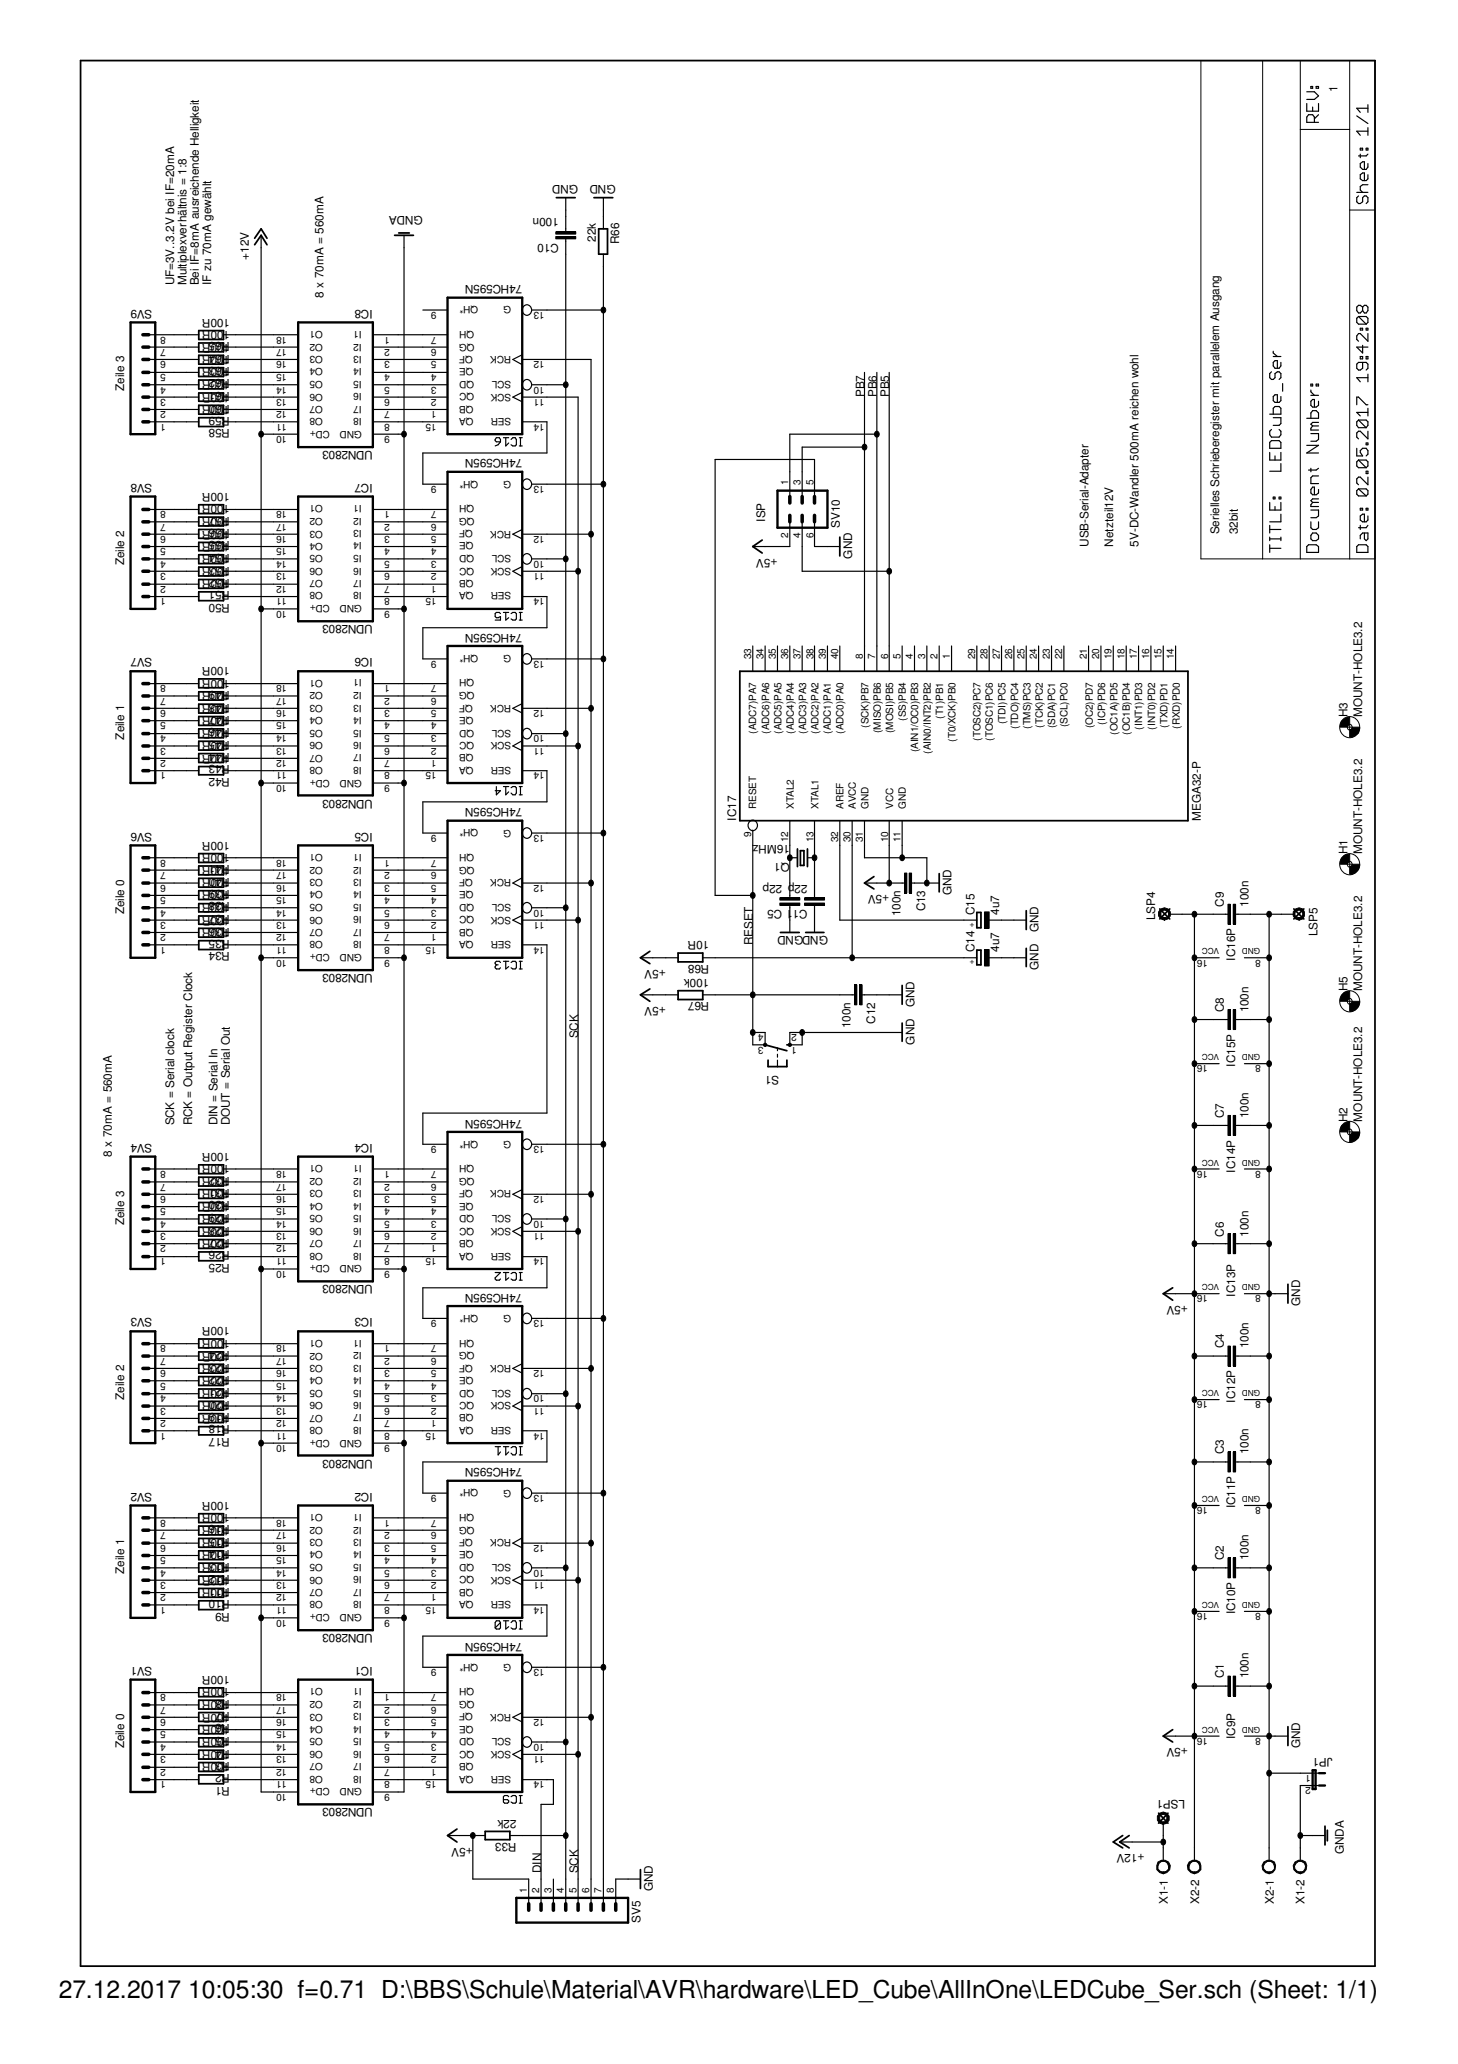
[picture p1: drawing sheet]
<svg xmlns="http://www.w3.org/2000/svg" width="210mm" height="297mm" viewBox="0 0 210 297" stroke-linecap="round" stroke-linejoin="round" font-family="sans-serif">
<defs><g id="words">
<text font-size="3.6" x="8.5" y="287.5">27.12.2017 10:05:30 f=0.71 D:\BBS\Schule\Material\AVR\hardware\LED_Cube\AllInOne\LEDCube_Ser.sch (Sheet: 1/1)</text>
<g font-size="1.7">
<text x="192.5" y="13.2" transform="rotate(-90 192.5 13.2)">1</text>
<text x="83.2" y="26.7" transform="rotate(-180 83.2 26.7)">GND</text>
<text x="88.6" y="26.7" transform="rotate(-180 88.6 26.7)">GND</text>
<text x="60.9" y="31.2" transform="rotate(-180 60.9 31.2)">GNDA</text>
<text x="80.4" y="31.4" transform="rotate(-180 80.4 31.4)">100n</text>
<text x="80.4" y="35.1" transform="rotate(-180 80.4 35.1)">C10</text>
<text x="85.8" y="34.8" transform="rotate(-90 85.8 34.8)">22k</text>
<text x="89.2" y="35.1" transform="rotate(-90 89.2 35.1)">R66</text>
<text x="25.1" y="41.1" transform="rotate(-90 25.1 41.1)">UF=3V..3.2V bei IF=20mA</text>
<text x="26.8" y="41.1" transform="rotate(-90 26.8 41.1)">Multiplexverhältnis = 1:8</text>
<text x="28.6" y="41.1" transform="rotate(-90 28.6 41.1)">Bei IF=8mA ausreichende Helligkeit</text>
<text x="30.4" y="41.1" transform="rotate(-90 30.4 41.1)">IF zu 70mA gewählt</text>
<text x="35.8" y="37.4" transform="rotate(-90 35.8 37.4)">+12V</text>
<text x="75.2" y="41.1" transform="rotate(-180 75.2 41.1)">74HC595N</text>
<text x="21.9" y="44.6" transform="rotate(-180 21.9 44.6)">SV9</text>
<text x="33.1" y="47.7" transform="rotate(-180 33.1 47.7)">100R</text>
<text x="33.1" y="45.9" transform="rotate(-180 33.1 45.9)">100R</text>
<text x="46.6" y="42.8" transform="rotate(-90 46.6 42.8)">8 x 70mA = 560mA</text>
<text x="53.7" y="44.6" transform="rotate(-180 53.7 44.6)">IC8</text>
<text x="33.1" y="53" transform="rotate(-180 33.1 53)">100R</text>
<text x="33.1" y="51.2" transform="rotate(-180 33.1 51.2)">100R</text>
<text x="33.1" y="49.4" transform="rotate(-180 33.1 49.4)">100R</text>
<text x="33.1" y="52.8" transform="rotate(-180 33.1 52.8)">R63</text>
<text x="33.1" y="51.1" transform="rotate(-180 33.1 51.1)">R64</text>
<text x="33.1" y="49.3" transform="rotate(-180 33.1 49.3)">R65</text>
<text x="17.9" y="56.2" transform="rotate(-90 17.9 56.2)">Zeile 3</text>
<text x="33.1" y="58.4" transform="rotate(-180 33.1 58.4)">100R</text>
<text x="33.1" y="56.6" transform="rotate(-180 33.1 56.6)">100R</text>
<text x="33.1" y="54.9" transform="rotate(-180 33.1 54.9)">100R</text>
<text x="33.1" y="58.3" transform="rotate(-180 33.1 58.3)">R60</text>
<text x="33.1" y="56.4" transform="rotate(-180 33.1 56.4)">R61</text>
<text x="33.1" y="54.6" transform="rotate(-180 33.1 54.6)">R62</text>
<text x="124.5" y="57.1" transform="rotate(-90 124.5 57.1)">PB7</text>
<text x="126.2" y="57.1" transform="rotate(-90 126.2 57.1)">PB6</text>
<text x="128" y="57.1" transform="rotate(-90 128 57.1)">PB5</text>
<text x="33.1" y="61.8" transform="rotate(-180 33.1 61.8)">R58</text>
<text x="33.1" y="60" transform="rotate(-180 33.1 60)">R59</text>
<text x="53.7" y="64.9" transform="rotate(-180 53.7 64.9)">UDN2803</text>
<text x="21.9" y="69.7" transform="rotate(-180 21.9 69.7)">SV8</text>
<text x="33.1" y="71" transform="rotate(-180 33.1 71)">100R</text>
<text x="53.7" y="69.7" transform="rotate(-180 53.7 69.7)">IC7</text>
<text x="75.2" y="66.1" transform="rotate(-180 75.2 66.1)">74HC595N</text>
<text x="33.1" y="76.4" transform="rotate(-180 33.1 76.4)">100R</text>
<text x="33.1" y="74.5" transform="rotate(-180 33.1 74.5)">100R</text>
<text x="33.1" y="72.7" transform="rotate(-180 33.1 72.7)">100R</text>
<text x="33.1" y="77.9" transform="rotate(-180 33.1 77.9)">R55</text>
<text x="33.1" y="76.1" transform="rotate(-180 33.1 76.1)">R56</text>
<text x="33.1" y="74.3" transform="rotate(-180 33.1 74.3)">R57</text>
<text x="110.2" y="75.1" transform="rotate(-90 110.2 75.1)">ISP</text>
<text x="120.9" y="75.9" transform="rotate(-90 120.9 75.9)">SV10</text>
<text x="175.5" y="76.9" transform="rotate(-90 175.5 76.9)">Serielles Schrieberegister mit parallelem Ausgang</text>
<text x="178.2" y="76.9" transform="rotate(-90 178.2 76.9)">32bit</text>
<text x="17.9" y="81.4" transform="rotate(-90 17.9 81.4)">Zeile 2</text>
<text x="33.1" y="83.5" transform="rotate(-180 33.1 83.5)">100R</text>
<text x="33.1" y="81.7" transform="rotate(-180 33.1 81.7)">100R</text>
<text x="33.1" y="79.9" transform="rotate(-180 33.1 79.9)">100R</text>
<text x="33.1" y="78.1" transform="rotate(-180 33.1 78.1)">100R</text>
<text x="33.1" y="83.3" transform="rotate(-180 33.1 83.3)">R52</text>
<text x="33.1" y="81.5" transform="rotate(-180 33.1 81.5)">R53</text>
<text x="33.1" y="79.8" transform="rotate(-180 33.1 79.8)">R54</text>
<text x="111.9" y="80.4" transform="rotate(-180 111.9 80.4)">+5V</text>
<text x="122.7" y="80.4" transform="rotate(-90 122.7 80.4)">GND</text>
<text x="156.7" y="78.7" transform="rotate(-90 156.7 78.7)">USB-Serial-Adapter</text>
<text x="160.3" y="78.7" transform="rotate(-90 160.3 78.7)">Netzteil12V</text>
<text x="163.9" y="78.7" transform="rotate(-90 163.9 78.7)">5V-DC-Wandler 500mA reichen wohl</text>
<text x="33.1" y="86.9" transform="rotate(-180 33.1 86.9)">R50</text>
<text x="33.1" y="85.1" transform="rotate(-180 33.1 85.1)">R51</text>
<text x="53.7" y="89.9" transform="rotate(-180 53.7 89.9)">UDN2803</text>
<text x="21.9" y="94.7" transform="rotate(-180 21.9 94.7)">SV7</text>
<text x="53.7" y="94.7" transform="rotate(-180 53.7 94.7)">IC6</text>
<text x="75.2" y="91.2" transform="rotate(-180 75.2 91.2)">74HC595N</text>
<text x="33.1" y="101.4" transform="rotate(-180 33.1 101.4)">100R</text>
<text x="33.1" y="99.7" transform="rotate(-180 33.1 99.7)">100R</text>
<text x="33.1" y="97.9" transform="rotate(-180 33.1 97.9)">100R</text>
<text x="33.1" y="96" transform="rotate(-180 33.1 96)">100R</text>
<text x="33.1" y="101.3" transform="rotate(-180 33.1 101.3)">R48</text>
<text x="33.1" y="99.4" transform="rotate(-180 33.1 99.4)">R49</text>
<text x="17.9" y="106.4" transform="rotate(-90 17.9 106.4)">Zeile 1</text>
<text x="33.1" y="106.8" transform="rotate(-180 33.1 106.8)">100R</text>
<text x="33.1" y="105" transform="rotate(-180 33.1 105)">100R</text>
<text x="33.1" y="103.2" transform="rotate(-180 33.1 103.2)">100R</text>
<text x="33.1" y="106.6" transform="rotate(-180 33.1 106.6)">R45</text>
<text x="33.1" y="104.8" transform="rotate(-180 33.1 104.8)">R46</text>
<text x="33.1" y="103" transform="rotate(-180 33.1 103)">R47</text>
<text x="194" y="103.2" transform="rotate(-90 194 103.2)">H3</text>
<text x="196.1" y="103.2" transform="rotate(-90 196.1 103.2)">MOUNT-HOLE3.2</text>
<text x="33.1" y="108.6" transform="rotate(-180 33.1 108.6)">100R</text>
<text x="33.1" y="112" transform="rotate(-180 33.1 112)">R42</text>
<text x="33.1" y="110.2" transform="rotate(-180 33.1 110.2)">R43</text>
<text x="33.1" y="108.4" transform="rotate(-180 33.1 108.4)">R44</text>
<text x="21.9" y="119.9" transform="rotate(-180 21.9 119.9)">SV6</text>
<text x="53.7" y="115.1" transform="rotate(-180 53.7 115.1)">UDN2803</text>
<text x="53.7" y="119.9" transform="rotate(-180 53.7 119.9)">IC5</text>
<text x="75.2" y="116.3" transform="rotate(-180 75.2 116.3)">74HC595N</text>
<text x="106" y="118.1" transform="rotate(-90 106 118.1)">IC17</text>
<text x="172.9" y="118.1" transform="rotate(-90 172.9 118.1)">MEGA32-P</text>
<text x="33.1" y="124.7" transform="rotate(-180 33.1 124.7)">100R</text>
<text x="33.1" y="122.9" transform="rotate(-180 33.1 122.9)">100R</text>
<text x="33.1" y="121.2" transform="rotate(-180 33.1 121.2)">100R</text>
<text x="33.1" y="124.5" transform="rotate(-180 33.1 124.5)">R41</text>
<text x="113.7" y="121.7" transform="rotate(-180 113.7 121.7)">16MHz</text>
<text x="113.7" y="124.2" transform="rotate(-180 113.7 124.2)">Q1</text>
<text x="194" y="122.9" transform="rotate(-90 194 122.9)">H1</text>
<text x="196.1" y="122.9" transform="rotate(-90 196.1 122.9)">MOUNT-HOLE3.2</text>
<text x="17.9" y="131.6" transform="rotate(-90 17.9 131.6)">Zeile 0</text>
<text x="33.1" y="131.9" transform="rotate(-180 33.1 131.9)">100R</text>
<text x="33.1" y="130.1" transform="rotate(-180 33.1 130.1)">100R</text>
<text x="33.1" y="128.3" transform="rotate(-180 33.1 128.3)">100R</text>
<text x="33.1" y="126.5" transform="rotate(-180 33.1 126.5)">100R</text>
<text x="33.1" y="131.7" transform="rotate(-180 33.1 131.7)">R37</text>
<text x="33.1" y="129.9" transform="rotate(-180 33.1 129.9)">R38</text>
<text x="33.1" y="128.1" transform="rotate(-180 33.1 128.1)">R39</text>
<text x="33.1" y="126.3" transform="rotate(-180 33.1 126.3)">R40</text>
<text x="116.2" y="127.3" transform="rotate(-180 116.2 127.3)">22p 22p</text>
<text x="116.2" y="130.9" transform="rotate(-180 116.2 130.9)">C11 C5</text>
<text x="128" y="128.9" transform="rotate(-180 128 128.9)">+5V</text>
<text x="129.6" y="131.8" transform="rotate(-90 129.6 131.8)">100n</text>
<text x="133.2" y="131.1" transform="rotate(-90 133.2 131.1)">C13</text>
<text x="137" y="128.9" transform="rotate(-90 137 128.9)">GND</text>
<text x="140.3" y="131.7" transform="rotate(-90 140.3 131.7)">C15</text>
<text x="143.8" y="131.7" transform="rotate(-90 143.8 131.7)">4u7</text>
<text x="176.2" y="130.5" transform="rotate(-90 176.2 130.5)">C9</text>
<text x="179.7" y="130.5" transform="rotate(-90 179.7 130.5)">100n</text>
<text x="33.1" y="133.7" transform="rotate(-180 33.1 133.7)">100R</text>
<text x="33.1" y="137.1" transform="rotate(-180 33.1 137.1)">R34</text>
<text x="33.1" y="135.3" transform="rotate(-180 33.1 135.3)">R35</text>
<text x="33.1" y="133.5" transform="rotate(-180 33.1 133.5)">R36</text>
<text x="102.1" y="135.5" transform="rotate(-180 102.1 135.5)">10R</text>
<text x="108.4" y="136" transform="rotate(-90 108.4 136)">RESET</text>
<text x="119.2" y="134.7" transform="rotate(-180 119.2 134.7)">GNDGND</text>
<text x="140.3" y="137" transform="rotate(-90 140.3 137)">C14</text>
<text x="143.8" y="137" transform="rotate(-90 143.8 137)">4u7</text>
<text x="149.5" y="134.2" transform="rotate(-90 149.5 134.2)">GND</text>
<text x="166.3" y="132.4" transform="rotate(-90 166.3 132.4)">LSP4</text>
<text x="189.7" y="134.7" transform="rotate(-90 189.7 134.7)">LSP5</text>
<text x="53.7" y="140.1" transform="rotate(-180 53.7 140.1)">UDN2803</text>
<text x="95.8" y="139.6" transform="rotate(-180 95.8 139.6)">+5V</text>
<text x="102.1" y="138.9" transform="rotate(-180 102.1 138.9)">R68</text>
<text x="102.1" y="140.9" transform="rotate(-180 102.1 140.9)">100k</text>
<text x="149.5" y="139.6" transform="rotate(-90 149.5 139.6)">GND</text>
<text x="177.8" y="138.3" transform="rotate(-90 177.8 138.3)">IC16P</text>
<text x="194" y="142.7" transform="rotate(-90 194 142.7)">H5</text>
<text x="196.1" y="142.7" transform="rotate(-90 196.1 142.7)">MOUNT-HOLE3.2</text>
<text x="83.2" y="149.4" transform="rotate(-90 83.2 149.4)">SCK</text>
<text x="95.8" y="144.9" transform="rotate(-180 95.8 144.9)">+5V</text>
<text x="102.1" y="144.3" transform="rotate(-180 102.1 144.3)">R67</text>
<text x="122.4" y="148" transform="rotate(-90 122.4 148)">100n</text>
<text x="126" y="147.3" transform="rotate(-90 126 147.3)">C12</text>
<text x="131.7" y="144.9" transform="rotate(-90 131.7 144.9)">GND</text>
<text x="176.2" y="145.7" transform="rotate(-90 176.2 145.7)">C8</text>
<text x="179.7" y="145.7" transform="rotate(-90 179.7 145.7)">100n</text>
<text x="112.2" y="154.9" transform="rotate(-180 112.2 154.9)">S1</text>
<text x="131.7" y="150.4" transform="rotate(-90 131.7 150.4)">GND</text>
<text x="177.8" y="153.5" transform="rotate(-90 177.8 153.5)">IC15P</text>
<text x="25.1" y="162" transform="rotate(-90 25.1 162)">SCK = Serial clock</text>
<text x="27.7" y="162" transform="rotate(-90 27.7 162)">RCK = Output Register Clock</text>
<text x="31.3" y="162" transform="rotate(-90 31.3 162)">DIN = Serial In</text>
<text x="33.1" y="162" transform="rotate(-90 33.1 162)">DOUT = Serial Out</text>
<text x="75.2" y="161.1" transform="rotate(-180 75.2 161.1)">74HC595N</text>
<text x="176.2" y="161" transform="rotate(-90 176.2 161)">C7</text>
<text x="179.7" y="161" transform="rotate(-90 179.7 161)">100n</text>
<text x="194" y="161.5" transform="rotate(-90 194 161.5)">H2</text>
<text x="196.1" y="161.5" transform="rotate(-90 196.1 161.5)">MOUNT-HOLE3.2</text>
<text x="16.1" y="166.5" transform="rotate(-90 16.1 166.5)">8 x 70mA = 560mA</text>
<text x="21.9" y="164.7" transform="rotate(-180 21.9 164.7)">SV4</text>
<text x="33.1" y="167.7" transform="rotate(-180 33.1 167.7)">100R</text>
<text x="33.1" y="165.9" transform="rotate(-180 33.1 165.9)">100R</text>
<text x="53.7" y="164.7" transform="rotate(-180 53.7 164.7)">IC4</text>
<text x="33.1" y="173.1" transform="rotate(-180 33.1 173.1)">100R</text>
<text x="33.1" y="171.3" transform="rotate(-180 33.1 171.3)">100R</text>
<text x="33.1" y="169.5" transform="rotate(-180 33.1 169.5)">100R</text>
<text x="33.1" y="172.9" transform="rotate(-180 33.1 172.9)">R30</text>
<text x="33.1" y="171.1" transform="rotate(-180 33.1 171.1)">R31</text>
<text x="33.1" y="169.3" transform="rotate(-180 33.1 169.3)">R32</text>
<text x="177.8" y="168.7" transform="rotate(-90 177.8 168.7)">IC14P</text>
<text x="17.9" y="176.4" transform="rotate(-90 17.9 176.4)">Zeile 3</text>
<text x="33.1" y="178.5" transform="rotate(-180 33.1 178.5)">100R</text>
<text x="33.1" y="176.7" transform="rotate(-180 33.1 176.7)">100R</text>
<text x="33.1" y="174.9" transform="rotate(-180 33.1 174.9)">100R</text>
<text x="33.1" y="178.3" transform="rotate(-180 33.1 178.3)">R27</text>
<text x="33.1" y="176.5" transform="rotate(-180 33.1 176.5)">R28</text>
<text x="33.1" y="174.7" transform="rotate(-180 33.1 174.7)">R29</text>
<text x="176.2" y="178" transform="rotate(-90 176.2 178)">C6</text>
<text x="179.7" y="178" transform="rotate(-90 179.7 178)">100n</text>
<text x="33.1" y="181.9" transform="rotate(-180 33.1 181.9)">R25</text>
<text x="33.1" y="180.1" transform="rotate(-180 33.1 180.1)">R26</text>
<text x="53.7" y="184.9" transform="rotate(-180 53.7 184.9)">UDN2803</text>
<text x="21.9" y="189.7" transform="rotate(-180 21.9 189.7)">SV3</text>
<text x="33.1" y="191" transform="rotate(-180 33.1 191)">100R</text>
<text x="53.7" y="189.7" transform="rotate(-180 53.7 189.7)">IC3</text>
<text x="75.2" y="186.2" transform="rotate(-180 75.2 186.2)">74HC595N</text>
<text x="171" y="188" transform="rotate(-180 171 188)">+5V</text>
<text x="177.8" y="186.6" transform="rotate(-90 177.8 186.6)">IC13P</text>
<text x="187.2" y="188" transform="rotate(-90 187.2 188)">GND</text>
<text x="33.1" y="196.4" transform="rotate(-180 33.1 196.4)">100R</text>
<text x="33.1" y="194.6" transform="rotate(-180 33.1 194.6)">100R</text>
<text x="33.1" y="192.9" transform="rotate(-180 33.1 192.9)">100R</text>
<text x="33.1" y="196.3" transform="rotate(-180 33.1 196.3)">R23</text>
<text x="33.1" y="194.4" transform="rotate(-180 33.1 194.4)">R24</text>
<text x="176.2" y="194.1" transform="rotate(-90 176.2 194.1)">C4</text>
<text x="179.7" y="194.1" transform="rotate(-90 179.7 194.1)">100n</text>
<text x="17.9" y="201.4" transform="rotate(-90 17.9 201.4)">Zeile 2</text>
<text x="33.1" y="203.6" transform="rotate(-180 33.1 203.6)">100R</text>
<text x="33.1" y="201.8" transform="rotate(-180 33.1 201.8)">100R</text>
<text x="33.1" y="200" transform="rotate(-180 33.1 200)">100R</text>
<text x="33.1" y="198.2" transform="rotate(-180 33.1 198.2)">100R</text>
<text x="33.1" y="203.4" transform="rotate(-180 33.1 203.4)">R19</text>
<text x="33.1" y="201.6" transform="rotate(-180 33.1 201.6)">R20</text>
<text x="33.1" y="199.8" transform="rotate(-180 33.1 199.8)">R21</text>
<text x="33.1" y="198" transform="rotate(-180 33.1 198)">R22</text>
<text x="177.8" y="201.8" transform="rotate(-90 177.8 201.8)">IC12P</text>
<text x="33.1" y="207" transform="rotate(-180 33.1 207)">R17</text>
<text x="33.1" y="205.1" transform="rotate(-180 33.1 205.1)">R18</text>
<text x="176.2" y="209.3" transform="rotate(-90 176.2 209.3)">C3</text>
<text x="179.7" y="209.3" transform="rotate(-90 179.7 209.3)">100n</text>
<text x="21.9" y="214.9" transform="rotate(-180 21.9 214.9)">SV2</text>
<text x="53.7" y="210.1" transform="rotate(-180 53.7 210.1)">UDN2803</text>
<text x="53.7" y="214.9" transform="rotate(-180 53.7 214.9)">IC2</text>
<text x="75.2" y="211.3" transform="rotate(-180 75.2 211.3)">74HC595N</text>
<text x="33.1" y="221.5" transform="rotate(-180 33.1 221.5)">100R</text>
<text x="33.1" y="219.7" transform="rotate(-180 33.1 219.7)">100R</text>
<text x="33.1" y="217.9" transform="rotate(-180 33.1 217.9)">100R</text>
<text x="33.1" y="216.2" transform="rotate(-180 33.1 216.2)">100R</text>
<text x="33.1" y="221.3" transform="rotate(-180 33.1 221.3)">R15</text>
<text x="33.1" y="219.5" transform="rotate(-180 33.1 219.5)">R16</text>
<text x="177.8" y="217.1" transform="rotate(-90 177.8 217.1)">IC11P</text>
<text x="17.9" y="226.5" transform="rotate(-90 17.9 226.5)">Zeile 1</text>
<text x="33.1" y="226.9" transform="rotate(-180 33.1 226.9)">100R</text>
<text x="33.1" y="225.1" transform="rotate(-180 33.1 225.1)">100R</text>
<text x="33.1" y="223.3" transform="rotate(-180 33.1 223.3)">100R</text>
<text x="33.1" y="226.7" transform="rotate(-180 33.1 226.7)">R12</text>
<text x="33.1" y="224.9" transform="rotate(-180 33.1 224.9)">R13</text>
<text x="33.1" y="223.1" transform="rotate(-180 33.1 223.1)">R14</text>
<text x="176.2" y="224.5" transform="rotate(-90 176.2 224.5)">C2</text>
<text x="179.7" y="224.5" transform="rotate(-90 179.7 224.5)">100n</text>
<text x="33.1" y="228.7" transform="rotate(-180 33.1 228.7)">100R</text>
<text x="33.1" y="232.1" transform="rotate(-180 33.1 232.1)">R9</text>
<text x="33.1" y="230.3" transform="rotate(-180 33.1 230.3)">R10</text>
<text x="33.1" y="228.5" transform="rotate(-180 33.1 228.5)">R11</text>
<text x="177.8" y="232.3" transform="rotate(-90 177.8 232.3)">IC10P</text>
<text x="21.9" y="239.9" transform="rotate(-180 21.9 239.9)">SV1</text>
<text x="53.7" y="235.1" transform="rotate(-180 53.7 235.1)">UDN2803</text>
<text x="53.7" y="239.9" transform="rotate(-180 53.7 239.9)">IC1</text>
<text x="75.2" y="236.4" transform="rotate(-180 75.2 236.4)">74HC595N</text>
<text x="33.1" y="244.8" transform="rotate(-180 33.1 244.8)">100R</text>
<text x="33.1" y="243" transform="rotate(-180 33.1 243)">100R</text>
<text x="33.1" y="241.2" transform="rotate(-180 33.1 241.2)">100R</text>
<text x="33.1" y="244.6" transform="rotate(-180 33.1 244.6)">R8</text>
<text x="176.2" y="241.6" transform="rotate(-90 176.2 241.6)">C1</text>
<text x="179.7" y="241.6" transform="rotate(-90 179.7 241.6)">100n</text>
<text x="17.9" y="251.6" transform="rotate(-90 17.9 251.6)">Zeile 0</text>
<text x="33.1" y="252" transform="rotate(-180 33.1 252)">100R</text>
<text x="33.1" y="250.2" transform="rotate(-180 33.1 250.2)">100R</text>
<text x="33.1" y="248.4" transform="rotate(-180 33.1 248.4)">100R</text>
<text x="33.1" y="246.6" transform="rotate(-180 33.1 246.6)">100R</text>
<text x="33.1" y="251.8" transform="rotate(-180 33.1 251.8)">R4</text>
<text x="33.1" y="250" transform="rotate(-180 33.1 250)">R5</text>
<text x="33.1" y="248.2" transform="rotate(-180 33.1 248.2)">R6</text>
<text x="33.1" y="246.4" transform="rotate(-180 33.1 246.4)">R7</text>
<text x="171" y="251.6" transform="rotate(-180 171 251.6)">+5V</text>
<text x="177.8" y="250.3" transform="rotate(-90 177.8 250.3)">IC9P</text>
<text x="187.2" y="251.6" transform="rotate(-90 187.2 251.6)">GND</text>
<text x="33.1" y="253.7" transform="rotate(-180 33.1 253.7)">100R</text>
<text x="33.1" y="257.1" transform="rotate(-180 33.1 257.1)">R1</text>
<text x="33.1" y="255.4" transform="rotate(-180 33.1 255.4)">R2</text>
<text x="33.1" y="253.6" transform="rotate(-180 33.1 253.6)">R3</text>
<text x="191.9" y="253.1" transform="rotate(-180 191.9 253.1)">JP1</text>
<text x="53.7" y="260.2" transform="rotate(-180 53.7 260.2)">UDN2803</text>
<text x="74.3" y="261.9" transform="rotate(-180 74.3 261.9)">22k</text>
<text x="170.6" y="259.1" transform="rotate(-180 170.6 259.1)">LSP1</text>
<text x="68.1" y="265.9" transform="rotate(-180 68.1 265.9)">+5V</text>
<text x="74.3" y="265.3" transform="rotate(-180 74.3 265.3)">R33</text>
<text x="77.9" y="269.6" transform="rotate(-90 77.9 269.6)">DIN</text>
<text x="83.2" y="269.6" transform="rotate(-90 83.2 269.6)">SCK</text>
<text x="164.8" y="266.9" transform="rotate(-180 164.8 266.9)">+12V</text>
<text x="193.5" y="266.9" transform="rotate(-90 193.5 266.9)">GNDA</text>
<text x="94" y="272.2" transform="rotate(-90 94 272.2)">GND</text>
<text x="168.1" y="274" transform="rotate(-90 168.1 274)">X1-1</text>
<text x="172.6" y="274" transform="rotate(-90 172.6 274)">X2-2</text>
<text x="183.4" y="274" transform="rotate(-90 183.4 274)">X2-1</text>
<text x="187.8" y="274" transform="rotate(-90 187.8 274)">X1-2</text>
<text x="92.2" y="276.7" transform="rotate(-90 92.2 276.7)">SV5</text>
</g>
<g font-size="1.4">
<text x="46.5" y="47.7" transform="rotate(-180 46.5 47.7)">O1</text>
<text x="52.1" y="47.7" transform="rotate(-180 52.1 47.7)">I1</text>
<text x="62.8" y="44.9" transform="rotate(-180 62.8 44.9)">9</text>
<text x="68.2" y="47.7" transform="rotate(-180 68.2 47.7)">QH</text>
<text x="68.8" y="44" transform="rotate(-180 68.8 44)">QH*</text>
<text x="73.6" y="44" transform="rotate(-180 73.6 44)">G</text>
<text x="78.4" y="44.9" transform="rotate(-180 78.4 44.9)">13</text>
<text x="23.9" y="53.8" transform="rotate(-180 23.9 53.8)">5</text>
<text x="23.9" y="52" transform="rotate(-180 23.9 52)">6</text>
<text x="23.9" y="50.2" transform="rotate(-180 23.9 50.2)">7</text>
<text x="23.9" y="48.4" transform="rotate(-180 23.9 48.4)">8</text>
<text x="41.3" y="48.4" transform="rotate(-180 41.3 48.4)">18</text>
<text x="41.3" y="50.2" transform="rotate(-180 41.3 50.2)">17</text>
<text x="41.3" y="52" transform="rotate(-180 41.3 52)">16</text>
<text x="41.3" y="53.8" transform="rotate(-180 41.3 53.8)">15</text>
<text x="46.5" y="49.4" transform="rotate(-180 46.5 49.4)">O2</text>
<text x="46.5" y="51.2" transform="rotate(-180 46.5 51.2)">O3</text>
<text x="46.5" y="53" transform="rotate(-180 46.5 53)">O4</text>
<text x="52.1" y="49.4" transform="rotate(-180 52.1 49.4)">I2</text>
<text x="52.1" y="51.2" transform="rotate(-180 52.1 51.2)">I3</text>
<text x="52.1" y="53" transform="rotate(-180 52.1 53)">I4</text>
<text x="56.1" y="48.4" transform="rotate(-180 56.1 48.4)">1</text>
<text x="56.1" y="50.2" transform="rotate(-180 56.1 50.2)">2</text>
<text x="56.1" y="52" transform="rotate(-180 56.1 52)">3</text>
<text x="56.1" y="53.8" transform="rotate(-180 56.1 53.8)">4</text>
<text x="62.8" y="53.8" transform="rotate(-180 62.8 53.8)">4</text>
<text x="62.8" y="52" transform="rotate(-180 62.8 52)">5</text>
<text x="62.8" y="50.2" transform="rotate(-180 62.8 50.2)">6</text>
<text x="62.8" y="48.4" transform="rotate(-180 62.8 48.4)">7</text>
<text x="68.1" y="51.2" transform="rotate(-180 68.1 51.2)">QF</text>
<text x="68.2" y="53" transform="rotate(-180 68.2 53)">QE</text>
<text x="68.3" y="49.4" transform="rotate(-180 68.3 49.4)">QG</text>
<text x="73.6" y="51.2" transform="rotate(-180 73.6 51.2)">RCK</text>
<text x="78.4" y="52" transform="rotate(-180 78.4 52)">12</text>
<text x="23.9" y="59.2" transform="rotate(-180 23.9 59.2)">2</text>
<text x="23.9" y="57.4" transform="rotate(-180 23.9 57.4)">3</text>
<text x="23.9" y="55.6" transform="rotate(-180 23.9 55.6)">4</text>
<text x="41.3" y="55.6" transform="rotate(-180 41.3 55.6)">14</text>
<text x="41.3" y="57.4" transform="rotate(-180 41.3 57.4)">13</text>
<text x="41.3" y="59.2" transform="rotate(-180 41.3 59.2)">12</text>
<text x="46.5" y="54.9" transform="rotate(-180 46.5 54.9)">O5</text>
<text x="46.5" y="56.6" transform="rotate(-180 46.5 56.6)">O6</text>
<text x="46.5" y="58.4" transform="rotate(-180 46.5 58.4)">O7</text>
<text x="52.1" y="54.8" transform="rotate(-180 52.1 54.8)">I5</text>
<text x="52.1" y="56.6" transform="rotate(-180 52.1 56.6)">I6</text>
<text x="52.1" y="58.4" transform="rotate(-180 52.1 58.4)">I7</text>
<text x="56.1" y="55.6" transform="rotate(-180 56.1 55.6)">5</text>
<text x="56.1" y="57.4" transform="rotate(-180 56.1 57.4)">6</text>
<text x="56.1" y="59.2" transform="rotate(-180 56.1 59.2)">7</text>
<text x="62.8" y="59.2" transform="rotate(-180 62.8 59.2)">1</text>
<text x="62.8" y="57.4" transform="rotate(-180 62.8 57.4)">2</text>
<text x="62.8" y="55.6" transform="rotate(-180 62.8 55.6)">3</text>
<text x="68.2" y="58.4" transform="rotate(-180 68.2 58.4)">QB</text>
<text x="68.2" y="56.6" transform="rotate(-180 68.2 56.6)">QC</text>
<text x="68.2" y="54.8" transform="rotate(-180 68.2 54.8)">QD</text>
<text x="73.6" y="54.9" transform="rotate(-180 73.6 54.9)">SCL</text>
<text x="73.6" y="56.6" transform="rotate(-180 73.6 56.6)">SCK</text>
<text x="78.4" y="55.6" transform="rotate(-180 78.4 55.6)">10</text>
<text x="78.4" y="57.4" transform="rotate(-180 78.4 57.4)">11</text>
<text x="23.9" y="61" transform="rotate(-180 23.9 61)">1</text>
<text x="41.3" y="61" transform="rotate(-180 41.3 61)">11</text>
<text x="41.3" y="62.7" transform="rotate(-180 41.3 62.7)">10</text>
<text x="46.5" y="60.2" transform="rotate(-180 46.5 60.2)">O8</text>
<text x="47.5" y="62" transform="rotate(-180 47.5 62)">CD+</text>
<text x="52.1" y="60.2" transform="rotate(-180 52.1 60.2)">I8</text>
<text x="52.1" y="62" transform="rotate(-180 52.1 62)">GND</text>
<text x="56.1" y="61" transform="rotate(-180 56.1 61)">8</text>
<text x="56.1" y="62.7" transform="rotate(-180 56.1 62.7)">9</text>
<text x="62.8" y="61" transform="rotate(-180 62.8 61)">15</text>
<text x="68.2" y="60.2" transform="rotate(-180 68.2 60.2)">QA</text>
<text x="73.6" y="60.2" transform="rotate(-180 73.6 60.2)">SER</text>
<text x="78.4" y="61" transform="rotate(-180 78.4 61)">14</text>
<text x="62.8" y="69.9" transform="rotate(-180 62.8 69.9)">9</text>
<text x="68.8" y="69.2" transform="rotate(-180 68.8 69.2)">QH*</text>
<text x="73.6" y="69.2" transform="rotate(-180 73.6 69.2)">G</text>
<text x="78.4" y="69.9" transform="rotate(-180 78.4 69.9)">13</text>
<text x="113.5" y="69.8" transform="rotate(-90 113.5 69.8)">1</text>
<text x="115.2" y="69.8" transform="rotate(-90 115.2 69.8)">3</text>
<text x="117.1" y="69.8" transform="rotate(-90 117.1 69.8)">5</text>
<text x="23.9" y="77.1" transform="rotate(-180 23.9 77.1)">6</text>
<text x="23.9" y="75.4" transform="rotate(-180 23.9 75.4)">7</text>
<text x="23.9" y="73.6" transform="rotate(-180 23.9 73.6)">8</text>
<text x="41.3" y="73.6" transform="rotate(-180 41.3 73.6)">18</text>
<text x="41.3" y="75.4" transform="rotate(-180 41.3 75.4)">17</text>
<text x="41.3" y="77.1" transform="rotate(-180 41.3 77.1)">16</text>
<text x="46.5" y="72.7" transform="rotate(-180 46.5 72.7)">O1</text>
<text x="46.5" y="74.5" transform="rotate(-180 46.5 74.5)">O2</text>
<text x="46.5" y="76.4" transform="rotate(-180 46.5 76.4)">O3</text>
<text x="52.1" y="72.7" transform="rotate(-180 52.1 72.7)">I1</text>
<text x="52.1" y="74.5" transform="rotate(-180 52.1 74.5)">I2</text>
<text x="52.1" y="76.3" transform="rotate(-180 52.1 76.3)">I3</text>
<text x="56.1" y="73.6" transform="rotate(-180 56.1 73.6)">1</text>
<text x="56.1" y="75.4" transform="rotate(-180 56.1 75.4)">2</text>
<text x="56.1" y="77.1" transform="rotate(-180 56.1 77.1)">3</text>
<text x="62.8" y="77.1" transform="rotate(-180 62.8 77.1)">5</text>
<text x="62.8" y="75.4" transform="rotate(-180 62.8 75.4)">6</text>
<text x="62.8" y="73.6" transform="rotate(-180 62.8 73.6)">7</text>
<text x="68.1" y="76.3" transform="rotate(-180 68.1 76.3)">QF</text>
<text x="68.2" y="72.7" transform="rotate(-180 68.2 72.7)">QH</text>
<text x="68.3" y="74.5" transform="rotate(-180 68.3 74.5)">QG</text>
<text x="73.6" y="76.4" transform="rotate(-180 73.6 76.4)">RCK</text>
<text x="78.4" y="77.1" transform="rotate(-180 78.4 77.1)">12</text>
<text x="113.5" y="77.5" transform="rotate(-90 113.5 77.5)">2</text>
<text x="115.2" y="77.5" transform="rotate(-90 115.2 77.5)">4</text>
<text x="117.1" y="77.5" transform="rotate(-90 117.1 77.5)">6</text>
<text x="23.9" y="82.5" transform="rotate(-180 23.9 82.5)">3</text>
<text x="23.9" y="80.7" transform="rotate(-180 23.9 80.7)">4</text>
<text x="23.9" y="78.9" transform="rotate(-180 23.9 78.9)">5</text>
<text x="41.3" y="78.9" transform="rotate(-180 41.3 78.9)">15</text>
<text x="41.3" y="80.7" transform="rotate(-180 41.3 80.7)">14</text>
<text x="41.3" y="82.5" transform="rotate(-180 41.3 82.5)">13</text>
<text x="46.5" y="78.1" transform="rotate(-180 46.5 78.1)">O4</text>
<text x="46.5" y="79.9" transform="rotate(-180 46.5 79.9)">O5</text>
<text x="46.5" y="81.7" transform="rotate(-180 46.5 81.7)">O6</text>
<text x="46.5" y="83.5" transform="rotate(-180 46.5 83.5)">O7</text>
<text x="52.1" y="78.1" transform="rotate(-180 52.1 78.1)">I4</text>
<text x="52.1" y="79.9" transform="rotate(-180 52.1 79.9)">I5</text>
<text x="52.1" y="81.7" transform="rotate(-180 52.1 81.7)">I6</text>
<text x="52.1" y="83.5" transform="rotate(-180 52.1 83.5)">I7</text>
<text x="56.1" y="78.9" transform="rotate(-180 56.1 78.9)">4</text>
<text x="56.1" y="80.7" transform="rotate(-180 56.1 80.7)">5</text>
<text x="56.1" y="82.5" transform="rotate(-180 56.1 82.5)">6</text>
<text x="62.8" y="82.5" transform="rotate(-180 62.8 82.5)">2</text>
<text x="62.8" y="80.7" transform="rotate(-180 62.8 80.7)">3</text>
<text x="62.8" y="78.9" transform="rotate(-180 62.8 78.9)">4</text>
<text x="68.2" y="83.5" transform="rotate(-180 68.2 83.5)">QB</text>
<text x="68.2" y="78.1" transform="rotate(-180 68.2 78.1)">QE</text>
<text x="68.2" y="81.7" transform="rotate(-180 68.2 81.7)">QC</text>
<text x="68.2" y="79.9" transform="rotate(-180 68.2 79.9)">QD</text>
<text x="73.6" y="79.9" transform="rotate(-180 73.6 79.9)">SCL</text>
<text x="73.6" y="81.7" transform="rotate(-180 73.6 81.7)">SCK</text>
<text x="78.4" y="80.7" transform="rotate(-180 78.4 80.7)">10</text>
<text x="78.4" y="82.5" transform="rotate(-180 78.4 82.5)">11</text>
<text x="23.9" y="86.1" transform="rotate(-180 23.9 86.1)">1</text>
<text x="23.9" y="84.3" transform="rotate(-180 23.9 84.3)">2</text>
<text x="41.3" y="87.9" transform="rotate(-180 41.3 87.9)">10</text>
<text x="41.3" y="86.1" transform="rotate(-180 41.3 86.1)">11</text>
<text x="41.3" y="84.3" transform="rotate(-180 41.3 84.3)">12</text>
<text x="46.5" y="85.3" transform="rotate(-180 46.5 85.3)">O8</text>
<text x="47.5" y="87.1" transform="rotate(-180 47.5 87.1)">CD+</text>
<text x="52.1" y="87" transform="rotate(-180 52.1 87)">GND</text>
<text x="52.1" y="85.3" transform="rotate(-180 52.1 85.3)">I8</text>
<text x="56.1" y="87.9" transform="rotate(-180 56.1 87.9)">9</text>
<text x="56.1" y="84.3" transform="rotate(-180 56.1 84.3)">7</text>
<text x="56.1" y="86.1" transform="rotate(-180 56.1 86.1)">8</text>
<text x="62.8" y="84.3" transform="rotate(-180 62.8 84.3)">1</text>
<text x="62.8" y="86.1" transform="rotate(-180 62.8 86.1)">15</text>
<text x="68.2" y="85.3" transform="rotate(-180 68.2 85.3)">QA</text>
<text x="73.6" y="85.3" transform="rotate(-180 73.6 85.3)">SER</text>
<text x="78.4" y="86.1" transform="rotate(-180 78.4 86.1)">14</text>
<text x="62.8" y="95.1" transform="rotate(-180 62.8 95.1)">9</text>
<text x="68.8" y="94.2" transform="rotate(-180 68.8 94.2)">QH*</text>
<text x="73.6" y="94.2" transform="rotate(-180 73.6 94.2)">G</text>
<text x="78.4" y="95.1" transform="rotate(-180 78.4 95.1)">13</text>
<text x="108.1" y="94.9" transform="rotate(-90 108.1 94.9)">33</text>
<text x="109.9" y="94.9" transform="rotate(-90 109.9 94.9)">34</text>
<text x="111.7" y="94.9" transform="rotate(-90 111.7 94.9)">35</text>
<text x="113.5" y="94.9" transform="rotate(-90 113.5 94.9)">36</text>
<text x="115.2" y="94.9" transform="rotate(-90 115.2 94.9)">37</text>
<text x="117.1" y="94.9" transform="rotate(-90 117.1 94.9)">38</text>
<text x="118.9" y="94.9" transform="rotate(-90 118.9 94.9)">39</text>
<text x="120.6" y="94.9" transform="rotate(-90 120.6 94.9)">40</text>
<text x="124.2" y="94.9" transform="rotate(-90 124.2 94.9)">8</text>
<text x="126" y="94.9" transform="rotate(-90 126 94.9)">7</text>
<text x="127.8" y="94.9" transform="rotate(-90 127.8 94.9)">6</text>
<text x="129.6" y="94.9" transform="rotate(-90 129.6 94.9)">5</text>
<text x="131.4" y="94.9" transform="rotate(-90 131.4 94.9)">4</text>
<text x="133.2" y="94.9" transform="rotate(-90 133.2 94.9)">3</text>
<text x="135" y="94.9" transform="rotate(-90 135 94.9)">2</text>
<text x="136.7" y="94.9" transform="rotate(-90 136.7 94.9)">1</text>
<text x="140.4" y="94.9" transform="rotate(-90 140.4 94.9)">29</text>
<text x="142.2" y="94.9" transform="rotate(-90 142.2 94.9)">28</text>
<text x="143.9" y="94.9" transform="rotate(-90 143.9 94.9)">27</text>
<text x="145.7" y="94.9" transform="rotate(-90 145.7 94.9)">26</text>
<text x="147.5" y="94.9" transform="rotate(-90 147.5 94.9)">25</text>
<text x="149.3" y="94.9" transform="rotate(-90 149.3 94.9)">24</text>
<text x="151.1" y="94.9" transform="rotate(-90 151.1 94.9)">23</text>
<text x="152.9" y="94.9" transform="rotate(-90 152.9 94.9)">22</text>
<text x="156.5" y="94.9" transform="rotate(-90 156.5 94.9)">21</text>
<text x="158.2" y="94.9" transform="rotate(-90 158.2 94.9)">20</text>
<text x="160" y="94.9" transform="rotate(-90 160 94.9)">19</text>
<text x="161.9" y="94.9" transform="rotate(-90 161.9 94.9)">18</text>
<text x="163.7" y="94.9" transform="rotate(-90 163.7 94.9)">17</text>
<text x="165.4" y="94.9" transform="rotate(-90 165.4 94.9)">16</text>
<text x="167.2" y="94.9" transform="rotate(-90 167.2 94.9)">15</text>
<text x="169" y="94.9" transform="rotate(-90 169 94.9)">14</text>
<text x="23.9" y="100.4" transform="rotate(-180 23.9 100.4)">7</text>
<text x="23.9" y="98.6" transform="rotate(-180 23.9 98.6)">8</text>
<text x="41.3" y="98.6" transform="rotate(-180 41.3 98.6)">18</text>
<text x="41.3" y="100.4" transform="rotate(-180 41.3 100.4)">17</text>
<text x="46.5" y="97.9" transform="rotate(-180 46.5 97.9)">O1</text>
<text x="46.5" y="99.7" transform="rotate(-180 46.5 99.7)">O2</text>
<text x="46.5" y="101.4" transform="rotate(-180 46.5 101.4)">O3</text>
<text x="52.1" y="97.8" transform="rotate(-180 52.1 97.8)">I1</text>
<text x="52.1" y="99.6" transform="rotate(-180 52.1 99.6)">I2</text>
<text x="52.1" y="101.4" transform="rotate(-180 52.1 101.4)">I3</text>
<text x="56.1" y="98.6" transform="rotate(-180 56.1 98.6)">1</text>
<text x="56.1" y="100.4" transform="rotate(-180 56.1 100.4)">2</text>
<text x="62.8" y="100.4" transform="rotate(-180 62.8 100.4)">6</text>
<text x="62.8" y="98.6" transform="rotate(-180 62.8 98.6)">7</text>
<text x="68.1" y="101.4" transform="rotate(-180 68.1 101.4)">QF</text>
<text x="68.2" y="97.8" transform="rotate(-180 68.2 97.8)">QH</text>
<text x="68.3" y="99.6" transform="rotate(-180 68.3 99.6)">QG</text>
<text x="73.6" y="101.4" transform="rotate(-180 73.6 101.4)">RCK</text>
<text x="23.9" y="107.6" transform="rotate(-180 23.9 107.6)">3</text>
<text x="23.9" y="105.8" transform="rotate(-180 23.9 105.8)">4</text>
<text x="23.9" y="104" transform="rotate(-180 23.9 104)">5</text>
<text x="23.9" y="102.2" transform="rotate(-180 23.9 102.2)">6</text>
<text x="41.3" y="102.2" transform="rotate(-180 41.3 102.2)">16</text>
<text x="41.3" y="104" transform="rotate(-180 41.3 104)">15</text>
<text x="41.3" y="105.8" transform="rotate(-180 41.3 105.8)">14</text>
<text x="41.3" y="107.6" transform="rotate(-180 41.3 107.6)">13</text>
<text x="46.5" y="103.2" transform="rotate(-180 46.5 103.2)">O4</text>
<text x="46.5" y="105" transform="rotate(-180 46.5 105)">O5</text>
<text x="46.5" y="106.8" transform="rotate(-180 46.5 106.8)">O6</text>
<text x="52.1" y="103.2" transform="rotate(-180 52.1 103.2)">I4</text>
<text x="52.1" y="105" transform="rotate(-180 52.1 105)">I5</text>
<text x="52.1" y="106.8" transform="rotate(-180 52.1 106.8)">I6</text>
<text x="56.1" y="102.2" transform="rotate(-180 56.1 102.2)">3</text>
<text x="56.1" y="104" transform="rotate(-180 56.1 104)">4</text>
<text x="56.1" y="105.8" transform="rotate(-180 56.1 105.8)">5</text>
<text x="56.1" y="107.6" transform="rotate(-180 56.1 107.6)">6</text>
<text x="62.8" y="107.6" transform="rotate(-180 62.8 107.6)">2</text>
<text x="62.8" y="105.8" transform="rotate(-180 62.8 105.8)">3</text>
<text x="62.8" y="104" transform="rotate(-180 62.8 104)">4</text>
<text x="62.8" y="102.2" transform="rotate(-180 62.8 102.2)">5</text>
<text x="68.2" y="103.2" transform="rotate(-180 68.2 103.2)">QE</text>
<text x="68.2" y="106.8" transform="rotate(-180 68.2 106.8)">QC</text>
<text x="68.2" y="105" transform="rotate(-180 68.2 105)">QD</text>
<text x="73.6" y="105" transform="rotate(-180 73.6 105)">SCL</text>
<text x="73.6" y="106.8" transform="rotate(-180 73.6 106.8)">SCK</text>
<text x="78.4" y="105.8" transform="rotate(-180 78.4 105.8)">10</text>
<text x="78.4" y="107.6" transform="rotate(-180 78.4 107.6)">11</text>
<text x="78.4" y="102.2" transform="rotate(-180 78.4 102.2)">12</text>
<text x="108.9" y="105.6" transform="rotate(-90 108.9 105.6)">(ADC7)PA7</text>
<text x="110.7" y="105.6" transform="rotate(-90 110.7 105.6)">(ADC6)PA6</text>
<text x="112.5" y="105.6" transform="rotate(-90 112.5 105.6)">(ADC5)PA5</text>
<text x="114.3" y="105.6" transform="rotate(-90 114.3 105.6)">(ADC4)PA4</text>
<text x="116.1" y="105.6" transform="rotate(-90 116.1 105.6)">(ADC3)PA3</text>
<text x="117.9" y="105.6" transform="rotate(-90 117.9 105.6)">(ADC2)PA2</text>
<text x="119.6" y="105.6" transform="rotate(-90 119.6 105.6)">(ADC1)PA1</text>
<text x="121.4" y="105.6" transform="rotate(-90 121.4 105.6)">(ADC0)PA0</text>
<text x="125.1" y="104.7" transform="rotate(-90 125.1 104.7)">(SCK)PB7</text>
<text x="126.8" y="105.5" transform="rotate(-90 126.8 105.5)">(MISO)PB6</text>
<text x="128.6" y="105.5" transform="rotate(-90 128.6 105.5)">(MOSI)PB5</text>
<text x="130.4" y="103.7" transform="rotate(-90 130.4 103.7)">(SS)PB4</text>
<text x="135.8" y="103.5" transform="rotate(-90 135.8 103.5)">(T1)PB1</text>
<text x="137.6" y="106.8" transform="rotate(-90 137.6 106.8)">(T0/XCK)PB0</text>
<text x="141.1" y="106.6" transform="rotate(-90 141.1 106.6)">(TOSC2)PC7</text>
<text x="142.9" y="106.6" transform="rotate(-90 142.9 106.6)">(TOSC1)PC6</text>
<text x="144.8" y="104.2" transform="rotate(-90 144.8 104.2)">(TDI)PC5</text>
<text x="146.6" y="104.9" transform="rotate(-90 146.6 104.9)">(TDO)PC4</text>
<text x="148.3" y="104.9" transform="rotate(-90 148.3 104.9)">(TMS)PC3</text>
<text x="150.1" y="104.7" transform="rotate(-90 150.1 104.7)">(TCK)PC2</text>
<text x="151.9" y="104.8" transform="rotate(-90 151.9 104.8)">(SDA)PC1</text>
<text x="153.7" y="104.6" transform="rotate(-90 153.7 104.6)">(SCL)PC0</text>
<text x="157.3" y="104.8" transform="rotate(-90 157.3 104.8)">(OC2)PD7</text>
<text x="159.1" y="104.3" transform="rotate(-90 159.1 104.3)">(ICP)PD6</text>
<text x="160.9" y="105.7" transform="rotate(-90 160.9 105.7)">(OC1A)PD5</text>
<text x="162.6" y="105.7" transform="rotate(-90 162.6 105.7)">(OC1B)PD4</text>
<text x="164.4" y="105" transform="rotate(-90 164.4 105)">(INT1)PD3</text>
<text x="166.3" y="105" transform="rotate(-90 166.3 105)">(INT0)PD2</text>
<text x="168.1" y="104.7" transform="rotate(-90 168.1 104.7)">(TXD)PD1</text>
<text x="169.8" y="104.9" transform="rotate(-90 169.8 104.9)">(RXD)PD0</text>
<text x="23.9" y="111.2" transform="rotate(-180 23.9 111.2)">1</text>
<text x="23.9" y="109.4" transform="rotate(-180 23.9 109.4)">2</text>
<text x="41.3" y="111.2" transform="rotate(-180 41.3 111.2)">11</text>
<text x="41.3" y="109.4" transform="rotate(-180 41.3 109.4)">12</text>
<text x="41.3" y="112.9" transform="rotate(-180 41.3 112.9)">10</text>
<text x="46.5" y="110.4" transform="rotate(-180 46.5 110.4)">O8</text>
<text x="46.5" y="108.6" transform="rotate(-180 46.5 108.6)">O7</text>
<text x="47.5" y="112.2" transform="rotate(-180 47.5 112.2)">CD+</text>
<text x="52.1" y="108.5" transform="rotate(-180 52.1 108.5)">I7</text>
<text x="52.1" y="110.3" transform="rotate(-180 52.1 110.3)">I8</text>
<text x="52.1" y="112.2" transform="rotate(-180 52.1 112.2)">GND</text>
<text x="56.1" y="109.4" transform="rotate(-180 56.1 109.4)">7</text>
<text x="56.1" y="111.2" transform="rotate(-180 56.1 111.2)">8</text>
<text x="56.1" y="112.9" transform="rotate(-180 56.1 112.9)">9</text>
<text x="62.8" y="109.4" transform="rotate(-180 62.8 109.4)">1</text>
<text x="62.8" y="111.2" transform="rotate(-180 62.8 111.2)">15</text>
<text x="68.2" y="108.5" transform="rotate(-180 68.2 108.5)">QB</text>
<text x="68.2" y="110.3" transform="rotate(-180 68.2 110.3)">QA</text>
<text x="73.6" y="110.4" transform="rotate(-180 73.6 110.4)">SER</text>
<text x="78.4" y="111.2" transform="rotate(-180 78.4 111.2)">14</text>
<text x="132.2" y="108.3" transform="rotate(-90 132.2 108.3)">(AIN1/OC0)PB3</text>
<text x="134" y="108.5" transform="rotate(-90 134 108.5)">(AIN0/INT2)PB2</text>
<text x="68.8" y="119.3" transform="rotate(-180 68.8 119.3)">QH*</text>
<text x="73.6" y="119.4" transform="rotate(-180 73.6 119.4)">G</text>
<text x="108.9" y="116.4" transform="rotate(-90 108.9 116.4)">RESET</text>
<text x="114.3" y="116.4" transform="rotate(-90 114.3 116.4)">XTAL2</text>
<text x="117.9" y="116.4" transform="rotate(-90 117.9 116.4)">XTAL1</text>
<text x="121.4" y="116.4" transform="rotate(-90 121.4 116.4)">AREF</text>
<text x="123.2" y="116.4" transform="rotate(-90 123.2 116.4)">AVCC</text>
<text x="125.1" y="116.4" transform="rotate(-90 125.1 116.4)">GND</text>
<text x="128.6" y="116.4" transform="rotate(-90 128.6 116.4)">VCC</text>
<text x="130.4" y="116.4" transform="rotate(-90 130.4 116.4)">GND</text>
<text x="23.9" y="125.5" transform="rotate(-180 23.9 125.5)">7</text>
<text x="23.9" y="123.7" transform="rotate(-180 23.9 123.7)">8</text>
<text x="41.3" y="123.7" transform="rotate(-180 41.3 123.7)">18</text>
<text x="41.3" y="125.5" transform="rotate(-180 41.3 125.5)">17</text>
<text x="46.5" y="122.9" transform="rotate(-180 46.5 122.9)">O1</text>
<text x="46.5" y="124.7" transform="rotate(-180 46.5 124.7)">O2</text>
<text x="52.1" y="122.9" transform="rotate(-180 52.1 122.9)">I1</text>
<text x="52.1" y="124.7" transform="rotate(-180 52.1 124.7)">I2</text>
<text x="56.1" y="123.7" transform="rotate(-180 56.1 123.7)">1</text>
<text x="56.1" y="125.5" transform="rotate(-180 56.1 125.5)">2</text>
<text x="62.8" y="125.5" transform="rotate(-180 62.8 125.5)">6</text>
<text x="62.8" y="123.7" transform="rotate(-180 62.8 123.7)">7</text>
<text x="62.8" y="120.1" transform="rotate(-180 62.8 120.1)">9</text>
<text x="68.2" y="122.9" transform="rotate(-180 68.2 122.9)">QH</text>
<text x="68.3" y="124.7" transform="rotate(-180 68.3 124.7)">QG</text>
<text x="78.4" y="120.1" transform="rotate(-180 78.4 120.1)">13</text>
<text x="108.1" y="120.5" transform="rotate(-90 108.1 120.5)">9</text>
<text x="113.5" y="121.2" transform="rotate(-90 113.5 121.2)">12</text>
<text x="117.1" y="121.2" transform="rotate(-90 117.1 121.2)">13</text>
<text x="120.6" y="121.2" transform="rotate(-90 120.6 121.2)">32</text>
<text x="122.4" y="121.2" transform="rotate(-90 122.4 121.2)">30</text>
<text x="124.2" y="121.2" transform="rotate(-90 124.2 121.2)">31</text>
<text x="127.8" y="121.2" transform="rotate(-90 127.8 121.2)">10</text>
<text x="129.6" y="121.2" transform="rotate(-90 129.6 121.2)">11</text>
<text x="23.9" y="130.9" transform="rotate(-180 23.9 130.9)">4</text>
<text x="23.9" y="129.1" transform="rotate(-180 23.9 129.1)">5</text>
<text x="23.9" y="127.3" transform="rotate(-180 23.9 127.3)">6</text>
<text x="41.3" y="127.3" transform="rotate(-180 41.3 127.3)">16</text>
<text x="41.3" y="129.1" transform="rotate(-180 41.3 129.1)">15</text>
<text x="41.3" y="130.9" transform="rotate(-180 41.3 130.9)">14</text>
<text x="46.5" y="126.5" transform="rotate(-180 46.5 126.5)">O3</text>
<text x="46.5" y="128.3" transform="rotate(-180 46.5 128.3)">O4</text>
<text x="46.5" y="130.1" transform="rotate(-180 46.5 130.1)">O5</text>
<text x="46.5" y="131.9" transform="rotate(-180 46.5 131.9)">O6</text>
<text x="52.1" y="126.5" transform="rotate(-180 52.1 126.5)">I3</text>
<text x="52.1" y="128.3" transform="rotate(-180 52.1 128.3)">I4</text>
<text x="52.1" y="130" transform="rotate(-180 52.1 130)">I5</text>
<text x="52.1" y="131.8" transform="rotate(-180 52.1 131.8)">I6</text>
<text x="56.1" y="127.3" transform="rotate(-180 56.1 127.3)">3</text>
<text x="56.1" y="129.1" transform="rotate(-180 56.1 129.1)">4</text>
<text x="56.1" y="130.9" transform="rotate(-180 56.1 130.9)">5</text>
<text x="62.8" y="130.9" transform="rotate(-180 62.8 130.9)">3</text>
<text x="62.8" y="129.1" transform="rotate(-180 62.8 129.1)">4</text>
<text x="62.8" y="127.3" transform="rotate(-180 62.8 127.3)">5</text>
<text x="68.1" y="126.5" transform="rotate(-180 68.1 126.5)">QF</text>
<text x="68.2" y="128.3" transform="rotate(-180 68.2 128.3)">QE</text>
<text x="68.2" y="131.8" transform="rotate(-180 68.2 131.8)">QC</text>
<text x="68.2" y="130" transform="rotate(-180 68.2 130)">QD</text>
<text x="73.6" y="130.1" transform="rotate(-180 73.6 130.1)">SCL</text>
<text x="73.6" y="131.9" transform="rotate(-180 73.6 131.9)">SCK</text>
<text x="73.6" y="126.5" transform="rotate(-180 73.6 126.5)">RCK</text>
<text x="78.4" y="130.9" transform="rotate(-180 78.4 130.9)">10</text>
<text x="78.4" y="127.3" transform="rotate(-180 78.4 127.3)">12</text>
<text x="23.9" y="136.2" transform="rotate(-180 23.9 136.2)">1</text>
<text x="23.9" y="134.5" transform="rotate(-180 23.9 134.5)">2</text>
<text x="23.9" y="132.7" transform="rotate(-180 23.9 132.7)">3</text>
<text x="41.3" y="136.2" transform="rotate(-180 41.3 136.2)">11</text>
<text x="41.3" y="132.7" transform="rotate(-180 41.3 132.7)">13</text>
<text x="41.3" y="134.5" transform="rotate(-180 41.3 134.5)">12</text>
<text x="46.5" y="135.5" transform="rotate(-180 46.5 135.5)">O8</text>
<text x="46.5" y="133.7" transform="rotate(-180 46.5 133.7)">O7</text>
<text x="47.5" y="137.2" transform="rotate(-180 47.5 137.2)">CD+</text>
<text x="52.1" y="137.2" transform="rotate(-180 52.1 137.2)">GND</text>
<text x="52.1" y="133.7" transform="rotate(-180 52.1 133.7)">I7</text>
<text x="52.1" y="135.5" transform="rotate(-180 52.1 135.5)">I8</text>
<text x="56.1" y="132.7" transform="rotate(-180 56.1 132.7)">6</text>
<text x="56.1" y="134.5" transform="rotate(-180 56.1 134.5)">7</text>
<text x="56.1" y="136.2" transform="rotate(-180 56.1 136.2)">8</text>
<text x="62.8" y="134.5" transform="rotate(-180 62.8 134.5)">1</text>
<text x="62.8" y="132.7" transform="rotate(-180 62.8 132.7)">2</text>
<text x="62.8" y="136.2" transform="rotate(-180 62.8 136.2)">15</text>
<text x="68.2" y="133.7" transform="rotate(-180 68.2 133.7)">QB</text>
<text x="68.2" y="135.5" transform="rotate(-180 68.2 135.5)">QA</text>
<text x="73.6" y="135.5" transform="rotate(-180 73.6 135.5)">SER</text>
<text x="78.4" y="132.7" transform="rotate(-180 78.4 132.7)">11</text>
<text x="78.4" y="136.2" transform="rotate(-180 78.4 136.2)">14</text>
<text x="41.3" y="138.1" transform="rotate(-180 41.3 138.1)">10</text>
<text x="56.1" y="138.1" transform="rotate(-180 56.1 138.1)">9</text>
<text x="173.9" y="138.1" transform="rotate(-180 173.9 138.1)">16</text>
<text x="181.5" y="138.1" transform="rotate(-180 181.5 138.1)">8</text>
<text x="109.9" y="148.8" transform="rotate(-180 109.9 148.8)">4</text>
<text x="114.7" y="148.8" transform="rotate(-180 114.7 148.8)">2</text>
<text x="109.9" y="150.6" transform="rotate(-180 109.9 150.6)">3</text>
<text x="114.7" y="150.6" transform="rotate(-180 114.7 150.6)">1</text>
<text x="173.9" y="153.3" transform="rotate(-180 173.9 153.3)">16</text>
<text x="181.5" y="153.3" transform="rotate(-180 181.5 153.3)">8</text>
<text x="46.5" y="167.7" transform="rotate(-180 46.5 167.7)">O1</text>
<text x="52.1" y="167.7" transform="rotate(-180 52.1 167.7)">I1</text>
<text x="62.8" y="164.9" transform="rotate(-180 62.8 164.9)">9</text>
<text x="68.2" y="167.7" transform="rotate(-180 68.2 167.7)">QH</text>
<text x="68.8" y="164.2" transform="rotate(-180 68.8 164.2)">QH*</text>
<text x="73.6" y="164.2" transform="rotate(-180 73.6 164.2)">G</text>
<text x="78.4" y="164.9" transform="rotate(-180 78.4 164.9)">13</text>
<text x="23.9" y="173.9" transform="rotate(-180 23.9 173.9)">5</text>
<text x="23.9" y="172.1" transform="rotate(-180 23.9 172.1)">6</text>
<text x="23.9" y="170.3" transform="rotate(-180 23.9 170.3)">7</text>
<text x="23.9" y="168.5" transform="rotate(-180 23.9 168.5)">8</text>
<text x="41.3" y="168.5" transform="rotate(-180 41.3 168.5)">18</text>
<text x="41.3" y="170.3" transform="rotate(-180 41.3 170.3)">17</text>
<text x="41.3" y="172.1" transform="rotate(-180 41.3 172.1)">16</text>
<text x="41.3" y="173.9" transform="rotate(-180 41.3 173.9)">15</text>
<text x="46.5" y="169.5" transform="rotate(-180 46.5 169.5)">O2</text>
<text x="46.5" y="171.3" transform="rotate(-180 46.5 171.3)">O3</text>
<text x="46.5" y="173.1" transform="rotate(-180 46.5 173.1)">O4</text>
<text x="52.1" y="169.5" transform="rotate(-180 52.1 169.5)">I2</text>
<text x="52.1" y="171.3" transform="rotate(-180 52.1 171.3)">I3</text>
<text x="52.1" y="173.1" transform="rotate(-180 52.1 173.1)">I4</text>
<text x="56.1" y="168.5" transform="rotate(-180 56.1 168.5)">1</text>
<text x="56.1" y="170.3" transform="rotate(-180 56.1 170.3)">2</text>
<text x="56.1" y="172.1" transform="rotate(-180 56.1 172.1)">3</text>
<text x="56.1" y="173.9" transform="rotate(-180 56.1 173.9)">4</text>
<text x="62.8" y="173.9" transform="rotate(-180 62.8 173.9)">4</text>
<text x="62.8" y="172.1" transform="rotate(-180 62.8 172.1)">5</text>
<text x="62.8" y="170.3" transform="rotate(-180 62.8 170.3)">6</text>
<text x="62.8" y="168.5" transform="rotate(-180 62.8 168.5)">7</text>
<text x="68.1" y="171.3" transform="rotate(-180 68.1 171.3)">QF</text>
<text x="68.2" y="173.1" transform="rotate(-180 68.2 173.1)">QE</text>
<text x="68.3" y="169.5" transform="rotate(-180 68.3 169.5)">QG</text>
<text x="73.6" y="171.3" transform="rotate(-180 73.6 171.3)">RCK</text>
<text x="78.4" y="172.1" transform="rotate(-180 78.4 172.1)">12</text>
<text x="173.9" y="168.5" transform="rotate(-180 173.9 168.5)">16</text>
<text x="181.5" y="168.5" transform="rotate(-180 181.5 168.5)">8</text>
<text x="23.9" y="179.2" transform="rotate(-180 23.9 179.2)">2</text>
<text x="23.9" y="177.5" transform="rotate(-180 23.9 177.5)">3</text>
<text x="23.9" y="175.7" transform="rotate(-180 23.9 175.7)">4</text>
<text x="41.3" y="175.7" transform="rotate(-180 41.3 175.7)">14</text>
<text x="41.3" y="177.5" transform="rotate(-180 41.3 177.5)">13</text>
<text x="41.3" y="179.2" transform="rotate(-180 41.3 179.2)">12</text>
<text x="46.5" y="174.9" transform="rotate(-180 46.5 174.9)">O5</text>
<text x="46.5" y="176.7" transform="rotate(-180 46.5 176.7)">O6</text>
<text x="46.5" y="178.5" transform="rotate(-180 46.5 178.5)">O7</text>
<text x="52.1" y="174.9" transform="rotate(-180 52.1 174.9)">I5</text>
<text x="52.1" y="176.7" transform="rotate(-180 52.1 176.7)">I6</text>
<text x="52.1" y="178.5" transform="rotate(-180 52.1 178.5)">I7</text>
<text x="56.1" y="175.7" transform="rotate(-180 56.1 175.7)">5</text>
<text x="56.1" y="177.5" transform="rotate(-180 56.1 177.5)">6</text>
<text x="56.1" y="179.2" transform="rotate(-180 56.1 179.2)">7</text>
<text x="62.8" y="179.2" transform="rotate(-180 62.8 179.2)">1</text>
<text x="62.8" y="177.5" transform="rotate(-180 62.8 177.5)">2</text>
<text x="62.8" y="175.7" transform="rotate(-180 62.8 175.7)">3</text>
<text x="68.2" y="178.5" transform="rotate(-180 68.2 178.5)">QB</text>
<text x="68.2" y="176.7" transform="rotate(-180 68.2 176.7)">QC</text>
<text x="68.2" y="174.9" transform="rotate(-180 68.2 174.9)">QD</text>
<text x="73.6" y="174.9" transform="rotate(-180 73.6 174.9)">SCL</text>
<text x="73.6" y="176.7" transform="rotate(-180 73.6 176.7)">SCK</text>
<text x="78.4" y="175.7" transform="rotate(-180 78.4 175.7)">10</text>
<text x="78.4" y="177.5" transform="rotate(-180 78.4 177.5)">11</text>
<text x="23.9" y="181.1" transform="rotate(-180 23.9 181.1)">1</text>
<text x="41.3" y="181.1" transform="rotate(-180 41.3 181.1)">11</text>
<text x="41.3" y="182.9" transform="rotate(-180 41.3 182.9)">10</text>
<text x="46.5" y="180.3" transform="rotate(-180 46.5 180.3)">O8</text>
<text x="47.5" y="182" transform="rotate(-180 47.5 182)">CD+</text>
<text x="52.1" y="180.3" transform="rotate(-180 52.1 180.3)">I8</text>
<text x="52.1" y="182" transform="rotate(-180 52.1 182)">GND</text>
<text x="56.1" y="181.1" transform="rotate(-180 56.1 181.1)">8</text>
<text x="56.1" y="182.9" transform="rotate(-180 56.1 182.9)">9</text>
<text x="62.8" y="181.1" transform="rotate(-180 62.8 181.1)">15</text>
<text x="68.2" y="180.3" transform="rotate(-180 68.2 180.3)">QA</text>
<text x="73.6" y="180.3" transform="rotate(-180 73.6 180.3)">SER</text>
<text x="78.4" y="181.1" transform="rotate(-180 78.4 181.1)">14</text>
<text x="62.8" y="190" transform="rotate(-180 62.8 190)">9</text>
<text x="68.8" y="189.2" transform="rotate(-180 68.8 189.2)">QH*</text>
<text x="73.6" y="189.2" transform="rotate(-180 73.6 189.2)">G</text>
<text x="78.4" y="190" transform="rotate(-180 78.4 190)">13</text>
<text x="173.9" y="186.4" transform="rotate(-180 173.9 186.4)">16</text>
<text x="181.5" y="186.4" transform="rotate(-180 181.5 186.4)">8</text>
<text x="23.9" y="197.2" transform="rotate(-180 23.9 197.2)">6</text>
<text x="23.9" y="195.4" transform="rotate(-180 23.9 195.4)">7</text>
<text x="23.9" y="193.6" transform="rotate(-180 23.9 193.6)">8</text>
<text x="41.3" y="193.6" transform="rotate(-180 41.3 193.6)">18</text>
<text x="41.3" y="195.4" transform="rotate(-180 41.3 195.4)">17</text>
<text x="41.3" y="197.2" transform="rotate(-180 41.3 197.2)">16</text>
<text x="46.5" y="192.9" transform="rotate(-180 46.5 192.9)">O1</text>
<text x="46.5" y="194.6" transform="rotate(-180 46.5 194.6)">O2</text>
<text x="46.5" y="196.4" transform="rotate(-180 46.5 196.4)">O3</text>
<text x="52.1" y="192.8" transform="rotate(-180 52.1 192.8)">I1</text>
<text x="52.1" y="194.6" transform="rotate(-180 52.1 194.6)">I2</text>
<text x="52.1" y="196.4" transform="rotate(-180 52.1 196.4)">I3</text>
<text x="56.1" y="193.6" transform="rotate(-180 56.1 193.6)">1</text>
<text x="56.1" y="195.4" transform="rotate(-180 56.1 195.4)">2</text>
<text x="56.1" y="197.2" transform="rotate(-180 56.1 197.2)">3</text>
<text x="62.8" y="197.2" transform="rotate(-180 62.8 197.2)">5</text>
<text x="62.8" y="195.4" transform="rotate(-180 62.8 195.4)">6</text>
<text x="62.8" y="193.6" transform="rotate(-180 62.8 193.6)">7</text>
<text x="68.1" y="196.4" transform="rotate(-180 68.1 196.4)">QF</text>
<text x="68.2" y="192.8" transform="rotate(-180 68.2 192.8)">QH</text>
<text x="68.3" y="194.6" transform="rotate(-180 68.3 194.6)">QG</text>
<text x="73.6" y="196.4" transform="rotate(-180 73.6 196.4)">RCK</text>
<text x="78.4" y="197.2" transform="rotate(-180 78.4 197.2)">12</text>
<text x="23.9" y="202.6" transform="rotate(-180 23.9 202.6)">3</text>
<text x="23.9" y="200.8" transform="rotate(-180 23.9 200.8)">4</text>
<text x="23.9" y="199" transform="rotate(-180 23.9 199)">5</text>
<text x="41.3" y="199" transform="rotate(-180 41.3 199)">15</text>
<text x="41.3" y="200.8" transform="rotate(-180 41.3 200.8)">14</text>
<text x="41.3" y="202.6" transform="rotate(-180 41.3 202.6)">13</text>
<text x="46.5" y="203.6" transform="rotate(-180 46.5 203.6)">O7</text>
<text x="46.5" y="198.2" transform="rotate(-180 46.5 198.2)">O4</text>
<text x="46.5" y="200" transform="rotate(-180 46.5 200)">O5</text>
<text x="46.5" y="201.8" transform="rotate(-180 46.5 201.8)">O6</text>
<text x="52.1" y="203.5" transform="rotate(-180 52.1 203.5)">I7</text>
<text x="52.1" y="198.2" transform="rotate(-180 52.1 198.2)">I4</text>
<text x="52.1" y="200" transform="rotate(-180 52.1 200)">I5</text>
<text x="52.1" y="201.8" transform="rotate(-180 52.1 201.8)">I6</text>
<text x="56.1" y="199" transform="rotate(-180 56.1 199)">4</text>
<text x="56.1" y="200.8" transform="rotate(-180 56.1 200.8)">5</text>
<text x="56.1" y="202.6" transform="rotate(-180 56.1 202.6)">6</text>
<text x="62.8" y="202.6" transform="rotate(-180 62.8 202.6)">2</text>
<text x="62.8" y="200.8" transform="rotate(-180 62.8 200.8)">3</text>
<text x="62.8" y="199" transform="rotate(-180 62.8 199)">4</text>
<text x="68.2" y="203.5" transform="rotate(-180 68.2 203.5)">QB</text>
<text x="68.2" y="198.2" transform="rotate(-180 68.2 198.2)">QE</text>
<text x="68.2" y="201.8" transform="rotate(-180 68.2 201.8)">QC</text>
<text x="68.2" y="200" transform="rotate(-180 68.2 200)">QD</text>
<text x="73.6" y="200" transform="rotate(-180 73.6 200)">SCL</text>
<text x="73.6" y="201.8" transform="rotate(-180 73.6 201.8)">SCK</text>
<text x="78.4" y="200.8" transform="rotate(-180 78.4 200.8)">10</text>
<text x="78.4" y="202.6" transform="rotate(-180 78.4 202.6)">11</text>
<text x="173.9" y="201.7" transform="rotate(-180 173.9 201.7)">16</text>
<text x="181.5" y="201.7" transform="rotate(-180 181.5 201.7)">8</text>
<text x="23.9" y="206.2" transform="rotate(-180 23.9 206.2)">1</text>
<text x="23.9" y="204.4" transform="rotate(-180 23.9 204.4)">2</text>
<text x="41.3" y="206.2" transform="rotate(-180 41.3 206.2)">11</text>
<text x="41.3" y="204.4" transform="rotate(-180 41.3 204.4)">12</text>
<text x="41.3" y="207.9" transform="rotate(-180 41.3 207.9)">10</text>
<text x="46.5" y="205.4" transform="rotate(-180 46.5 205.4)">O8</text>
<text x="47.5" y="207.2" transform="rotate(-180 47.5 207.2)">CD+</text>
<text x="52.1" y="205.3" transform="rotate(-180 52.1 205.3)">I8</text>
<text x="52.1" y="207.2" transform="rotate(-180 52.1 207.2)">GND</text>
<text x="56.1" y="204.4" transform="rotate(-180 56.1 204.4)">7</text>
<text x="56.1" y="206.2" transform="rotate(-180 56.1 206.2)">8</text>
<text x="56.1" y="207.9" transform="rotate(-180 56.1 207.9)">9</text>
<text x="62.8" y="204.4" transform="rotate(-180 62.8 204.4)">1</text>
<text x="62.8" y="206.2" transform="rotate(-180 62.8 206.2)">15</text>
<text x="68.2" y="205.3" transform="rotate(-180 68.2 205.3)">QA</text>
<text x="73.6" y="205.4" transform="rotate(-180 73.6 205.4)">SER</text>
<text x="78.4" y="206.2" transform="rotate(-180 78.4 206.2)">14</text>
<text x="62.8" y="215.1" transform="rotate(-180 62.8 215.1)">9</text>
<text x="68.8" y="214.3" transform="rotate(-180 68.8 214.3)">QH*</text>
<text x="73.6" y="214.4" transform="rotate(-180 73.6 214.4)">G</text>
<text x="78.4" y="215.1" transform="rotate(-180 78.4 215.1)">13</text>
<text x="23.9" y="220.5" transform="rotate(-180 23.9 220.5)">7</text>
<text x="23.9" y="218.7" transform="rotate(-180 23.9 218.7)">8</text>
<text x="41.3" y="218.7" transform="rotate(-180 41.3 218.7)">18</text>
<text x="41.3" y="220.5" transform="rotate(-180 41.3 220.5)">17</text>
<text x="46.5" y="217.9" transform="rotate(-180 46.5 217.9)">O1</text>
<text x="46.5" y="219.7" transform="rotate(-180 46.5 219.7)">O2</text>
<text x="46.5" y="221.5" transform="rotate(-180 46.5 221.5)">O3</text>
<text x="52.1" y="217.9" transform="rotate(-180 52.1 217.9)">I1</text>
<text x="52.1" y="219.7" transform="rotate(-180 52.1 219.7)">I2</text>
<text x="52.1" y="221.5" transform="rotate(-180 52.1 221.5)">I3</text>
<text x="56.1" y="218.7" transform="rotate(-180 56.1 218.7)">1</text>
<text x="56.1" y="220.5" transform="rotate(-180 56.1 220.5)">2</text>
<text x="62.8" y="220.5" transform="rotate(-180 62.8 220.5)">6</text>
<text x="62.8" y="218.7" transform="rotate(-180 62.8 218.7)">7</text>
<text x="68.1" y="221.5" transform="rotate(-180 68.1 221.5)">QF</text>
<text x="68.2" y="217.9" transform="rotate(-180 68.2 217.9)">QH</text>
<text x="68.3" y="219.7" transform="rotate(-180 68.3 219.7)">QG</text>
<text x="73.6" y="221.5" transform="rotate(-180 73.6 221.5)">RCK</text>
<text x="173.9" y="216.9" transform="rotate(-180 173.9 216.9)">16</text>
<text x="181.5" y="216.9" transform="rotate(-180 181.5 216.9)">8</text>
<text x="23.9" y="227.7" transform="rotate(-180 23.9 227.7)">3</text>
<text x="23.9" y="225.9" transform="rotate(-180 23.9 225.9)">4</text>
<text x="23.9" y="224.1" transform="rotate(-180 23.9 224.1)">5</text>
<text x="23.9" y="222.3" transform="rotate(-180 23.9 222.3)">6</text>
<text x="41.3" y="222.3" transform="rotate(-180 41.3 222.3)">16</text>
<text x="41.3" y="224.1" transform="rotate(-180 41.3 224.1)">15</text>
<text x="41.3" y="225.9" transform="rotate(-180 41.3 225.9)">14</text>
<text x="41.3" y="227.7" transform="rotate(-180 41.3 227.7)">13</text>
<text x="46.5" y="223.3" transform="rotate(-180 46.5 223.3)">O4</text>
<text x="46.5" y="225.1" transform="rotate(-180 46.5 225.1)">O5</text>
<text x="46.5" y="226.9" transform="rotate(-180 46.5 226.9)">O6</text>
<text x="52.1" y="223.3" transform="rotate(-180 52.1 223.3)">I4</text>
<text x="52.1" y="225" transform="rotate(-180 52.1 225)">I5</text>
<text x="52.1" y="226.8" transform="rotate(-180 52.1 226.8)">I6</text>
<text x="56.1" y="222.3" transform="rotate(-180 56.1 222.3)">3</text>
<text x="56.1" y="224.1" transform="rotate(-180 56.1 224.1)">4</text>
<text x="56.1" y="225.9" transform="rotate(-180 56.1 225.9)">5</text>
<text x="56.1" y="227.7" transform="rotate(-180 56.1 227.7)">6</text>
<text x="62.8" y="227.7" transform="rotate(-180 62.8 227.7)">2</text>
<text x="62.8" y="225.9" transform="rotate(-180 62.8 225.9)">3</text>
<text x="62.8" y="224.1" transform="rotate(-180 62.8 224.1)">4</text>
<text x="62.8" y="222.3" transform="rotate(-180 62.8 222.3)">5</text>
<text x="68.2" y="223.3" transform="rotate(-180 68.2 223.3)">QE</text>
<text x="68.2" y="226.8" transform="rotate(-180 68.2 226.8)">QC</text>
<text x="68.2" y="225" transform="rotate(-180 68.2 225)">QD</text>
<text x="73.6" y="225.1" transform="rotate(-180 73.6 225.1)">SCL</text>
<text x="73.6" y="226.9" transform="rotate(-180 73.6 226.9)">SCK</text>
<text x="78.4" y="225.9" transform="rotate(-180 78.4 225.9)">10</text>
<text x="78.4" y="227.7" transform="rotate(-180 78.4 227.7)">11</text>
<text x="78.4" y="222.3" transform="rotate(-180 78.4 222.3)">12</text>
<text x="23.9" y="231.2" transform="rotate(-180 23.9 231.2)">1</text>
<text x="23.9" y="229.4" transform="rotate(-180 23.9 229.4)">2</text>
<text x="41.3" y="231.2" transform="rotate(-180 41.3 231.2)">11</text>
<text x="41.3" y="229.4" transform="rotate(-180 41.3 229.4)">12</text>
<text x="41.3" y="233.1" transform="rotate(-180 41.3 233.1)">10</text>
<text x="46.5" y="230.5" transform="rotate(-180 46.5 230.5)">O8</text>
<text x="46.5" y="228.7" transform="rotate(-180 46.5 228.7)">O7</text>
<text x="47.5" y="232.2" transform="rotate(-180 47.5 232.2)">CD+</text>
<text x="52.1" y="228.7" transform="rotate(-180 52.1 228.7)">I7</text>
<text x="52.1" y="230.5" transform="rotate(-180 52.1 230.5)">I8</text>
<text x="52.1" y="232.2" transform="rotate(-180 52.1 232.2)">GND</text>
<text x="56.1" y="229.4" transform="rotate(-180 56.1 229.4)">7</text>
<text x="56.1" y="231.2" transform="rotate(-180 56.1 231.2)">8</text>
<text x="56.1" y="233.1" transform="rotate(-180 56.1 233.1)">9</text>
<text x="62.8" y="229.4" transform="rotate(-180 62.8 229.4)">1</text>
<text x="62.8" y="231.2" transform="rotate(-180 62.8 231.2)">15</text>
<text x="68.2" y="228.7" transform="rotate(-180 68.2 228.7)">QB</text>
<text x="68.2" y="230.5" transform="rotate(-180 68.2 230.5)">QA</text>
<text x="73.6" y="230.5" transform="rotate(-180 73.6 230.5)">SER</text>
<text x="78.4" y="231.2" transform="rotate(-180 78.4 231.2)">14</text>
<text x="173.9" y="232.2" transform="rotate(-180 173.9 232.2)">16</text>
<text x="181.5" y="232.2" transform="rotate(-180 181.5 232.2)">8</text>
<text x="68.8" y="239.4" transform="rotate(-180 68.8 239.4)">QH*</text>
<text x="73.6" y="239.4" transform="rotate(-180 73.6 239.4)">G</text>
<text x="23.9" y="245.6" transform="rotate(-180 23.9 245.6)">7</text>
<text x="23.9" y="243.8" transform="rotate(-180 23.9 243.8)">8</text>
<text x="41.3" y="243.8" transform="rotate(-180 41.3 243.8)">18</text>
<text x="41.3" y="245.6" transform="rotate(-180 41.3 245.6)">17</text>
<text x="46.5" y="243" transform="rotate(-180 46.5 243)">O1</text>
<text x="46.5" y="244.8" transform="rotate(-180 46.5 244.8)">O2</text>
<text x="52.1" y="243" transform="rotate(-180 52.1 243)">I1</text>
<text x="52.1" y="244.8" transform="rotate(-180 52.1 244.8)">I2</text>
<text x="56.1" y="243.8" transform="rotate(-180 56.1 243.8)">1</text>
<text x="56.1" y="245.6" transform="rotate(-180 56.1 245.6)">2</text>
<text x="62.8" y="245.6" transform="rotate(-180 62.8 245.6)">6</text>
<text x="62.8" y="243.8" transform="rotate(-180 62.8 243.8)">7</text>
<text x="62.8" y="240.2" transform="rotate(-180 62.8 240.2)">9</text>
<text x="68.2" y="243" transform="rotate(-180 68.2 243)">QH</text>
<text x="68.3" y="244.8" transform="rotate(-180 68.3 244.8)">QG</text>
<text x="78.4" y="240.2" transform="rotate(-180 78.4 240.2)">13</text>
<text x="23.9" y="251" transform="rotate(-180 23.9 251)">4</text>
<text x="23.9" y="249.2" transform="rotate(-180 23.9 249.2)">5</text>
<text x="23.9" y="247.4" transform="rotate(-180 23.9 247.4)">6</text>
<text x="41.3" y="247.4" transform="rotate(-180 41.3 247.4)">16</text>
<text x="41.3" y="249.2" transform="rotate(-180 41.3 249.2)">15</text>
<text x="41.3" y="251" transform="rotate(-180 41.3 251)">14</text>
<text x="46.5" y="246.6" transform="rotate(-180 46.5 246.6)">O3</text>
<text x="46.5" y="248.4" transform="rotate(-180 46.5 248.4)">O4</text>
<text x="46.5" y="250.2" transform="rotate(-180 46.5 250.2)">O5</text>
<text x="46.5" y="252" transform="rotate(-180 46.5 252)">O6</text>
<text x="52.1" y="246.5" transform="rotate(-180 52.1 246.5)">I3</text>
<text x="52.1" y="248.3" transform="rotate(-180 52.1 248.3)">I4</text>
<text x="52.1" y="250.2" transform="rotate(-180 52.1 250.2)">I5</text>
<text x="52.1" y="252" transform="rotate(-180 52.1 252)">I6</text>
<text x="56.1" y="247.4" transform="rotate(-180 56.1 247.4)">3</text>
<text x="56.1" y="249.2" transform="rotate(-180 56.1 249.2)">4</text>
<text x="56.1" y="251" transform="rotate(-180 56.1 251)">5</text>
<text x="62.8" y="251" transform="rotate(-180 62.8 251)">3</text>
<text x="62.8" y="249.2" transform="rotate(-180 62.8 249.2)">4</text>
<text x="62.8" y="247.4" transform="rotate(-180 62.8 247.4)">5</text>
<text x="68.1" y="246.5" transform="rotate(-180 68.1 246.5)">QF</text>
<text x="68.2" y="248.3" transform="rotate(-180 68.2 248.3)">QE</text>
<text x="68.2" y="252" transform="rotate(-180 68.2 252)">QC</text>
<text x="68.2" y="250.2" transform="rotate(-180 68.2 250.2)">QD</text>
<text x="73.6" y="250.2" transform="rotate(-180 73.6 250.2)">SCL</text>
<text x="73.6" y="252" transform="rotate(-180 73.6 252)">SCK</text>
<text x="73.6" y="246.6" transform="rotate(-180 73.6 246.6)">RCK</text>
<text x="78.4" y="251" transform="rotate(-180 78.4 251)">10</text>
<text x="78.4" y="247.4" transform="rotate(-180 78.4 247.4)">12</text>
<text x="173.9" y="250.1" transform="rotate(-180 173.9 250.1)">16</text>
<text x="181.5" y="250.1" transform="rotate(-180 181.5 250.1)">8</text>
<text x="23.9" y="256.4" transform="rotate(-180 23.9 256.4)">1</text>
<text x="23.9" y="254.6" transform="rotate(-180 23.9 254.6)">2</text>
<text x="23.9" y="252.7" transform="rotate(-180 23.9 252.7)">3</text>
<text x="41.3" y="256.4" transform="rotate(-180 41.3 256.4)">11</text>
<text x="41.3" y="252.7" transform="rotate(-180 41.3 252.7)">13</text>
<text x="41.3" y="254.6" transform="rotate(-180 41.3 254.6)">12</text>
<text x="46.5" y="255.5" transform="rotate(-180 46.5 255.5)">O8</text>
<text x="46.5" y="253.7" transform="rotate(-180 46.5 253.7)">O7</text>
<text x="47.5" y="257.4" transform="rotate(-180 47.5 257.4)">CD+</text>
<text x="52.1" y="257.3" transform="rotate(-180 52.1 257.3)">GND</text>
<text x="52.1" y="253.7" transform="rotate(-180 52.1 253.7)">I7</text>
<text x="52.1" y="255.5" transform="rotate(-180 52.1 255.5)">I8</text>
<text x="56.1" y="252.7" transform="rotate(-180 56.1 252.7)">6</text>
<text x="56.1" y="254.6" transform="rotate(-180 56.1 254.6)">7</text>
<text x="56.1" y="256.4" transform="rotate(-180 56.1 256.4)">8</text>
<text x="62.8" y="254.6" transform="rotate(-180 62.8 254.6)">1</text>
<text x="62.8" y="252.7" transform="rotate(-180 62.8 252.7)">2</text>
<text x="62.8" y="256.4" transform="rotate(-180 62.8 256.4)">15</text>
<text x="68.2" y="253.7" transform="rotate(-180 68.2 253.7)">QB</text>
<text x="68.2" y="255.5" transform="rotate(-180 68.2 255.5)">QA</text>
<text x="73.6" y="255.5" transform="rotate(-180 73.6 255.5)">SER</text>
<text x="78.4" y="252.7" transform="rotate(-180 78.4 252.7)">11</text>
<text x="78.4" y="256.4" transform="rotate(-180 78.4 256.4)">14</text>
<text x="188.7" y="255.4" transform="rotate(-180 188.7 255.4)">1</text>
<text x="188.7" y="257.2" transform="rotate(-180 188.7 257.2)">2</text>
<text x="41.3" y="258.1" transform="rotate(-180 41.3 258.1)">10</text>
<text x="56.1" y="258.1" transform="rotate(-180 56.1 258.1)">9</text>
<text x="75.9" y="272.4" transform="rotate(-90 75.9 272.4)">1</text>
<text x="77.6" y="272.4" transform="rotate(-90 77.6 272.4)">2</text>
<text x="79.4" y="272.4" transform="rotate(-90 79.4 272.4)">3</text>
<text x="81.2" y="272.4" transform="rotate(-90 81.2 272.4)">4</text>
<text x="83" y="272.4" transform="rotate(-90 83 272.4)">5</text>
<text x="84.8" y="272.4" transform="rotate(-90 84.8 272.4)">6</text>
<text x="86.6" y="272.4" transform="rotate(-90 86.6 272.4)">7</text>
<text x="88.4" y="272.4" transform="rotate(-90 88.4 272.4)">8</text>
</g>
<g font-size="1.2">
<text x="140.3" y="132.8" transform="rotate(-180 140.3 132.8)">+</text>
<text x="175.5" y="136.5" transform="rotate(-180 175.5 136.5)">VCC</text>
<text x="181.4" y="136.5" transform="rotate(-180 181.4 136.5)">GND</text>
<text x="140.3" y="138.2" transform="rotate(-180 140.3 138.2)">+</text>
<text x="175.5" y="151.7" transform="rotate(-180 175.5 151.7)">VCC</text>
<text x="181.4" y="151.7" transform="rotate(-180 181.4 151.7)">GND</text>
<text x="175.5" y="167" transform="rotate(-180 175.5 167)">VCC</text>
<text x="181.4" y="167" transform="rotate(-180 181.4 167)">GND</text>
<text x="175.5" y="184.8" transform="rotate(-180 175.5 184.8)">VCC</text>
<text x="181.4" y="184.8" transform="rotate(-180 181.4 184.8)">GND</text>
<text x="175.5" y="200.1" transform="rotate(-180 175.5 200.1)">VCC</text>
<text x="181.4" y="200.1" transform="rotate(-180 181.4 200.1)">GND</text>
<text x="175.5" y="215.3" transform="rotate(-180 175.5 215.3)">VCC</text>
<text x="181.4" y="215.3" transform="rotate(-180 181.4 215.3)">GND</text>
<text x="175.5" y="230.5" transform="rotate(-180 175.5 230.5)">VCC</text>
<text x="181.4" y="230.5" transform="rotate(-180 181.4 230.5)">GND</text>
<text x="175.5" y="248.5" transform="rotate(-180 175.5 248.5)">VCC</text>
<text x="181.4" y="248.5" transform="rotate(-180 181.4 248.5)">GND</text>
</g>
</g></defs>
<g fill="none" stroke="#000" stroke-width=".17">
<path d="M188.1 14.9v1.1h1.7v-1.1M188.1 13.2h1.1l.6 .6-.6 .5h-1.1M188.7 12.4h.3v.3h-.3zM189 15.4v.6M189.2 17.6v-.8l-.2-.3h-.6l-.3 .3v.8h1.7M189.5 12.4h.3v.3h-.3zM189.8 16.5l-.6 .6M195.3 16.7l1.6 1.1M196.9 15.1v1.1M196.9 18.4v1.1M196.9 18.9h-1.6l.5 .6M196.9 15.6h-1.6l.5 .6"/>
<path d="M37.6 33.9v224h5.3M58.2 33.9v224h-4.5M81.4 28.4v4.9M81.4 34.4v239.6M86.9 28.4v4.5M86.9 36.6v237.4M195.3 27.7h1.6M195.6 28.2l-.3 .2v.6l.3 .3h.2l.4-.3v-.6l.2-.2h.3l.2 .2v.6l-.2 .3M195.8 21.3h.4v.3h-.4zM195.8 22.2v.5M196.7 21.3h.2v.3h-.2zM196.9 23.5v.5l-.2 .4h-.5l-.4-.4v-.5l.4-.2h.2v1.1"/>
<path d="M196.9 25.1v.6l-.2 .3h-.5l-.4-.3v-.6l.4-.2h.2v1.1M196.9 26.6h-.7l-.4 .2v.5l.4 .4M196.9 22.2l-.2 .2h-1.1M21.4 57.1h7.2M21.4 50h7.2M21.4 48.2h7.2M21.4 51.7h7.2M21.4 53.6h7.2M21.4 55.4h7.2M21.4 58.9h7.2M32.2 57.1h10.7M32.2 50h10.7"/>
<path d="M32.2 48.2h10.7M32.2 51.7h10.7M32.2 53.6h10.7M32.2 55.4h10.7M32.2 58.9h10.7M53.7 57.1h10.7M53.7 50h10.7M53.7 48.2h10.7M53.7 51.7h10.7M53.7 53.6h10.7M53.7 55.4h10.7M53.7 58.9h10.7"/>
<path d="M60.9 44.6h3.5M75.2 57.1h8v216.9M75.2 51.7h9.9v222.3M75.2 56.5l-1.4 .6 1.4 .7M75.2 51.1l-1.4 .6 1.4 .8M75.4 54.8a.73 .73 0 0 1 1.1 .2 .73 .73 0 0 1-.4 1.1 .73 .73 0 0 1-.8-.4 .73 .73 0 0 1 .1-.9zM75.4 44.1a.73 .73 0 0 1 1.1 .2 .73 .73 0 0 1-.4 1 .73 .73 0 0 1-.8-.3 .73 .73 0 0 1 .1-.9zM76.6 55.4h4.8M76.6 44.6h10.3M124.5 53.6v43M126.2 53.6v43M128 53.6v43"/>
<path d="M182.8 59.6h1.6v-.8l-.3-.3h-.5l-.3 .3v.8M183 53.5l-.2 .3v.6l.2 .2h.3l.3-.2v-.6l.3-.3h.2l.3 .3v.6l-.3 .2M183.3 51.3h1.1M183.3 50.5v.3l.6 .5M184.4 57.1v.6l-.3 .2h-.5l-.3-.2v-.6l.3-.3h.3v1.1M184.4 52.2v.5l-.3 .3h-.5l-.3-.3v-.5l.3-.3h.3v1.1M184.7 55.2v1.1M188.7 55.3h.3v.2h-.3zM188.7 56.1v.3l.5 .5M188.7 56.9h1.1M189.5 55.3h.3v.2h-.3zM189.8 57.7v.6l-.3 .3h-.5l-.3-.3v-.6l.3-.2h.2v1.1"/>
<path d="M195.3 58.3v-1.2h.3l1.1 1.2h.2M195.6 45.6h1.1l.2 .2v.6l-.2 .3M195.6 45.6l-.3 .2v.6l.3 .3h1.1M195.6 45.6l1.1 1.1M195.8 47.2h.4v.3h-.4zM195.8 51.3h.4v.3h-.4zM196.2 44.2l.2-.3h.3l.2 .3v.5l-.2 .3h-.3l-.2-.3M196.2 52.2v.8l-.4 .3h-.2l-.3-.3v-.6l.3-.2h1.1l.2 .2v.6l-.2 .3M196.2 44.2l-.4-.3h-.2l-.3 .3v.5l.3 .3h.2l.4-.3M196.2 44.2v.5M196.2 49.7v1.1l-.9-.8h1.6M196.7 47.2h.2v.3h-.2z"/>
<path d="M196.7 51.3h.2v.3h-.2zM196.9 48v1.1l-1.1-1.1h-.2l-.3 .3v.6l.3 .2M196.9 53.8v1.1M196.9 58.8v1.1M196.9 59.4h-1.6l.5 .5M196.9 54.4h-1.6l.5 .5M21.4 75.1h7.2M21.4 73.3h7.2M21.4 76.9h7.2M21.4 78.7h7.2M21.4 60.7h7.2M32.2 75.1h10.7"/>
<path d="M32.2 73.3h10.7M32.2 76.9h10.7M32.2 78.7h10.7M32.2 60.7h10.7M37.6 62.5h5.3M53.7 75.1h10.7M53.7 73.3h10.7M53.7 76.9h10.7M53.7 78.7h10.7M53.7 60.7h10.7M53.7 62.5h4.5M71.5 63h.4l.2 .2v.4h-.6l-.2-.2z"/>
<path d="M72.1 63.6l-.4 .4-.4 .2M72.5 63h.7M72.8 63v1.2l.4-.4M73.6 63.2l.2-.2h.4l.1 .2v.8l-.1 .2h-.4l-.2-.2M74.8 63h.4M74.8 64.2h.4M74.9 63v1.2M75.2 60.7h3.5v4.5h-17.8v4.5h3.5M75.2 76.9h9.9M75.2 76.2l-1.4 .7 1.4 .7M75.4 79.9a.73 .73 0 0 1 1.1 .2 .73 .73 0 0 1-.4 1 .73 .73 0 0 1-.8-.3 .73 .73 0 0 1 .1-.9zM75.4 69.1a.73 .73 0 0 1 1.1 .2 .73 .73 0 0 1-.4 1.1 .73 .73 0 0 1-.8-.4 .73 .73 0 0 1 .1-.9z"/>
<path d="M76.6 69.7h10.3M113.7 75.1v3.6h-5.3M115.5 75.1v7.1h12.5M117.3 71.5v-5.4h-14.3v62.8h5.4M117.3 75.1v3.6h3.6M124.5 64.3h-9v7.2M126.2 62.5h-12.5v9M182.8 72.3v1.1h1.6v-1.1M182.8 65.1v1.1h1.6v-1.1M182.8 63.7l.2-.3h1.1l.3 .3v.8h-1.6zM182.8 78.9h1.6M182.8 75.6v1.1"/>
<path d="M182.8 77.3v.5M182.8 78.4v1.1M182.8 77.6h1.6M182.8 76.2h1.6M183 61.8l-.2 .3v.5l.2 .3h1.1l.3-.3v-.5l-.3-.3M183.3 60.1h1.1v.9l-.3 .2h-.8M183.3 71.5h.3v.3h-.3zM183.6 65.6v.6M183.6 72.9v.5M184.1 71.5h.3v.3h-.3zM184.4 74v1.1h-1.6M184.4 66.7v1.1h-1.6"/>
<path d="M184.4 77.3v.5M188.1 78.7l.3-.3h1.1l.3 .3v.8h-1.7zM188.1 60.2h1.7v-.8l-.3-.3h-.5l-.3 .3v.8M188.1 64.1h1.7l-1.7 1.1h1.7M188.7 73.4h1.1v.9l-.3 .2h-.8M188.7 62.4h1.1v.8l-.3 .3h-.8M188.7 75.1v.8l.3 .3h.5l.3-.3v-.8M188.7 67.4v.5M189 76.7h.5l.3 .3v.6l-.3 .2h-.5l-.3-.2v-.6zM189 61.3l-.3 .3v.3h1.1M189 72.3l-.3 .3v.3h1.1M189 72.3h.8"/>
<path d="M189 61.3h.8M189.8 70.4v.6l-.3 .2h-.5l-.3-.2v-.6l.3-.3h.2v1.1M189.8 68.5h-.8l-.3 .2v.9h1.1M189.8 71.8h-.8l-.3 .3 .3 .2M189.8 67.4l-.3 .2h-1.1M189.8 60.8h-.8l-.3 .2 .3 .3M195.3 78.7l.3-.3h1.1l.2 .3v.8h-1.6zM195.3 64.5v1.1h.9l-.4-.5v-.2l.4-.4h.5l.2 .4v.5l-.2 .2M195.6 60.5l-.3 .2v.5l.3 .4h1.1M195.6 60.5h1.1l.2 .2v.5l-.2 .4M195.6 66.2h1.1l.2 .3v.6l-.2 .2M195.6 70.4h1.1l.2 .2v.5l-.2 .3"/>
<path d="M195.6 66.2l-.3 .3v.6l.3 .2h1.1M195.6 70.4l-.3 .2v.5l.3 .3h1.1M195.6 70.4l1.1 1M195.6 66.2l1.1 1.1M195.6 60.5l1.1 1.1M195.8 73.2h.4v.2h-.4zM195.8 75.6v.6M196.4 76.7v.9l.3 .2 .2-.2v-.9h-.7l-.4 .3v.6M196.7 63.8h.2v.2h-.2zM196.7 67.8h.2v.4h-.2zM196.7 73.2h.2v.2h-.2zM196.9 62.1v1.1l-1.1-1.1h-.2l-.3 .2v.6l.3 .3"/>
<path d="M196.9 68.7v1.1l-1.1-1.1h-.2l-.3 .2v.6l.3 .3M196.9 74.3v.5l-.2 .3h-.5l-.4-.3v-.5l.4-.3h.2v1.1M196.9 75.6l-.2 .3h-1.1M21.4 98.4h7.2M21.4 80.4h7.2M21.4 82.2h7.2M21.4 84.1h7.2M21.4 85.9h7.2M32.2 98.4h10.7M32.2 80.4h10.7M32.2 82.2h10.7M32.2 84.1h10.7"/>
<path d="M32.2 85.9h10.7M37.6 87.6h5.3M53.7 98.4h10.7M53.7 80.4h10.7M53.7 82.2h10.7M53.7 84.1h10.7M53.7 85.9h10.7M53.7 87.6h4.5M72.1 88.3l-.2-.2h-.4l-.2 .2v.4l.2 .2 .6-.2v.5h-.8M72.5 88.1h.7M72.8 88.1v1.1l.4-.3M73.6 88.3l.2-.2h.4l.1 .2v.8l-.1 .1h-.4l-.2-.1"/>
<path d="M74.8 88.1h.4M74.8 89.2h.4M74.9 88.1v1.1M75.2 82.2h8M75.2 85.9h3.5v4.4h-17.8v4.5h3.5M75.2 81.5l-1.4 .7 1.4 .8M75.4 94.3a.73 .73 0 0 1 1.1 .2 .73 .73 0 0 1-.4 1 .73 .73 0 0 1-.8-.3 .73 .73 0 0 1 .1-.9zM76.6 80.4h4.8M76.6 94.8h10.3M108.4 93v3.6M110.2 93v3.6M111.9 93v3.6"/>
<path d="M113.7 93v3.6M115.5 93v3.6M117.3 93v3.6M119.1 93v3.6M120.9 93v3.6M129.9 93v3.6M131.7 93v3.6M133.4 93v3.6M135.2 93v3.6M137 93v3.6M140.6 93v3.6M142.4 93v3.6"/>
<path d="M144.2 93v3.6M146 93v3.6M147.7 93v3.6M149.5 93v3.6M151.4 93v3.6M153.2 93v3.6M156.7 93v3.6M158.5 93v3.6M160.3 93v3.6M162.1 93v3.6M163.9 93v3.6M165.7 93v3.6"/>
<path d="M167.5 93v3.6M169.2 93v3.6M21.4 100.2h7.2M21.4 101.9h7.2M21.4 103.7h7.2M21.4 105.6h7.2M21.4 107.4h7.2M21.4 109.1h7.2M21.4 110.9h7.2M32.2 100.2h10.7M32.2 101.9h10.7M32.2 103.7h10.7"/>
<path d="M32.2 105.6h10.7M32.2 107.4h10.7M32.2 109.1h10.7M32.2 110.9h10.7M37.6 112.7h5.3M53.7 100.2h10.7M53.7 101.9h10.7M53.7 103.7h10.7M53.7 105.6h10.7M53.7 107.4h10.7M53.7 109.1h10.7M53.7 110.9h10.7"/>
<path d="M53.7 112.7h4.5M71.5 113.2v1.2l.6-.6h-.8M72.5 113.2h.7M72.8 113.2v1.2l.4-.4M73.6 113.4l.2-.2h.4l.1 .2v.7l-.1 .3h-.4l-.2-.3M74.8 113.2h.4M74.8 114.4h.4M74.9 113.2v1.2M75.2 101.9h9.9M75.2 107.4h8M75.2 110.9h3.5v4.5h-17.8v4.5h3.5M75.2 106.6l-1.4 .8 1.4 .6"/>
<path d="M75.2 101.3l-1.4 .6 1.4 .7M75.4 119.3a.73 .73 0 0 1 1.1 .2 .73 .73 0 0 1-.4 1.1 .73 .73 0 0 1-.8-.3 .73 .73 0 0 1 .1-1zM75.4 105a.73 .73 0 0 1 1.1 .2 .73 .73 0 0 1-.4 1.1 .73 .73 0 0 1-.8-.4 .73 .73 0 0 1 .1-.9zM76.6 105.6h4.8M76.6 119.9h10.3M107.9 118.2a.73 .73 0 0 1 1.1 .2 .73 .73 0 0 1-.4 1.1 .73 .73 0 0 1-.8-.3 .73 .73 0 0 1 .1-1zM108.4 119.5v30.9h1.8v-1.8h-1.8M113.7 118.1v11.1M117.3 118.1v11.1M120.9 118.1v14.3h19.7M122.7 118.1v19.7M124.5 118.1v5.3h8.9v3.7"/>
<path d="M128 118.1v9M129.9 118.1v5.3M21.4 123.4h7.2M21.4 125.2h7.2M21.4 127.1h7.2M21.4 128.9h7.2M21.4 130.6h7.2M21.4 132.4h7.2M21.4 134.2h7.2M21.4 136h7.2M32.2 123.4h10.7M32.2 125.2h10.7"/>
<path d="M32.2 127.1h10.7M32.2 128.9h10.7M32.2 130.6h10.7M32.2 132.4h10.7M32.2 134.2h10.7M32.2 136h10.7M37.6 137.8h5.3M53.7 123.4h10.7M53.7 125.2h10.7M53.7 127.1h10.7M53.7 128.9h10.7M53.7 130.6h10.7"/>
<path d="M53.7 132.4h10.7M53.7 134.2h10.7M53.7 136h10.7M53.7 137.8h4.5M71.5 138.9l-.2 .2v.2l.2 .1h.4l.2-.1M71.5 138.9h.2M72.1 138.5l-.2-.2h-.4l-.2 .2v.2l.2 .2M72.5 138.3h.7M72.8 138.3v1.1l.4-.3M73.6 138.5l.2-.2h.4l.1 .2v.8l-.1 .1h-.4l-.2-.1M74.8 138.3h.4M74.8 139.4h.4"/>
<path d="M74.9 138.3v1.1M75.2 136h3.5v24.2h-17.8v4.5h3.5M75.2 127.1h9.9M75.2 132.4h8M75.2 131.7l-1.4 .7 1.4 .7M75.2 126.3l-1.4 .8 1.4 .7M75.4 130.1a.73 .73 0 0 1 1.1 .2 .73 .73 0 0 1-.4 1 .73 .73 0 0 1-.8-.3 .73 .73 0 0 1 .1-.9zM76.6 130.6h4.8M92.2 137.8h5.4M101.2 137.8h39.4M113.7 123.4h1.1M113.7 130.3v3.9"/>
<path d="M116.2 123.4h1.1M117.3 130.3v3.9M124.5 127.1h5.7M131.3 127.1h3.9M142.4 132.4h5.3M142.4 137.8h5.3M168.4 131.6h8.4M172 131.6v136.1M172 137.8h3.5M177.9 131.6h8.4M179.2 137.8h3.5M182.7 131.6v136.1"/>
<path d="M92.2 143.2h5.4M101.2 143.2h21.8M111.9 150.8v.4M111.9 151.7v.4M111.9 152.6v.9M115.5 148.6v1.8h-1.8v-1.8h16.2M124.1 143.2h5.8M172 146.7h4.8M172 153.1h3.5M177.9 146.7h4.8M179.2 153.1h3.5M21.4 168.2h7.2"/>
<path d="M21.4 170.1h7.2M21.4 171.9h7.2M21.4 173.7h7.2M21.4 175.4h7.2M21.4 177.2h7.2M21.4 179h7.2M32.2 168.2h10.7M32.2 170.1h10.7M32.2 171.9h10.7M32.2 173.7h10.7M32.2 175.4h10.7M32.2 177.2h10.7"/>
<path d="M32.2 179h10.7M53.7 168.2h10.7M53.7 170.1h10.7M53.7 171.9h10.7M53.7 173.7h10.7M53.7 175.4h10.7M53.7 177.2h10.7M53.7 179h10.7M75.2 171.9h9.9M75.2 177.2h8M75.2 176.5l-1.4 .7 1.4 .8M75.2 171.2l-1.4 .7 1.4 .7"/>
<path d="M75.4 174.9a.73 .73 0 0 1 1.1 .2 .73 .73 0 0 1-.4 1 .73 .73 0 0 1-.8-.3 .73 .73 0 0 1 .1-.9zM75.4 164.1a.73 .73 0 0 1 1.1 .2 .73 .73 0 0 1-.4 1.1 .73 .73 0 0 1-.8-.4 .73 .73 0 0 1 .1-.9zM76.6 175.4h4.8M76.6 164.7h10.3M172 168.2h3.5M172 179h4.8M172 162h4.8M177.9 179h4.8M177.9 162h4.8M179.2 168.2h3.5M21.4 193.4h7.2M21.4 195.2h7.2"/>
<path d="M21.4 196.9h7.2M21.4 198.7h7.2M21.4 180.8h7.2M32.2 193.4h10.7M32.2 195.2h10.7M32.2 196.9h10.7M32.2 198.7h10.7M32.2 180.8h10.7M37.6 182.6h5.3M53.7 193.4h10.7M53.7 195.2h10.7M53.7 196.9h10.7"/>
<path d="M53.7 198.7h10.7M53.7 180.8h10.7M53.7 182.6h4.5M71.3 183.1h.8l-.8 .8v.2l.2 .1h.4l.2-.1M72.5 183.1h.7M72.8 183.1v1.1l.4-.3M73.6 183.3l.2-.2h.4l.1 .2v.8l-.1 .1h-.4l-.2-.1M74.8 183.1h.4M74.8 184.2h.4M74.9 183.1v1.1M75.2 196.9h9.9M75.2 180.8h3.5v4.5h-17.8v4.4h3.5"/>
<path d="M75.2 196.3l-1.4 .6 1.4 .7M75.4 189.2a.73 .73 0 0 1 1.1 .2 .73 .73 0 0 1-.4 1 .73 .73 0 0 1-.8-.3 .73 .73 0 0 1 .1-.9zM76.6 189.7h10.3M167.5 186.2h8M172 195.2h4.8M177.9 195.2h4.8M179.2 186.2h6.2M21.4 218.4h7.2M21.4 200.6h7.2M21.4 202.4h7.2M21.4 204.1h7.2M21.4 205.9h7.2"/>
<path d="M32.2 218.4h10.7M32.2 200.6h10.7M32.2 202.4h10.7M32.2 204.1h10.7M32.2 205.9h10.7M37.6 207.7h5.3M53.7 218.4h10.7M53.7 200.6h10.7M53.7 202.4h10.7M53.7 204.1h10.7M53.7 205.9h10.7M53.7 207.7h4.5"/>
<path d="M71.3 208.2h.8M71.7 208.2v1.2l.4-.4M72.5 208.2h.7M72.8 208.2v1.2l.4-.4M73.6 208.4l.2-.2h.4l.1 .2v.7l-.1 .3h-.4l-.2-.3M74.8 208.2h.4M74.8 209.4h.4M74.9 208.2v1.2M75.2 202.4h8M75.2 205.9h3.5v4.5h-17.8v4.5h3.5M75.2 201.6l-1.4 .8 1.4 .6M75.4 214.3a.73 .73 0 0 1 1.1 .2 .73 .73 0 0 1-.4 1.1 .73 .73 0 0 1-.8-.3 .73 .73 0 0 1 .1-1z"/>
<path d="M75.4 200a.73 .73 0 0 1 1.1 .2 .73 .73 0 0 1-.4 1.1 .73 .73 0 0 1-.8-.4 .73 .73 0 0 1 .1-.9zM76.6 200.6h4.8M76.6 214.9h10.3M172 210.4h4.8M172 216.7h3.5M172 201.4h3.5M177.9 210.4h4.8M179.2 216.7h3.5M179.2 201.4h3.5M21.4 220.2h7.2M21.4 222.1h7.2M21.4 223.9h7.2"/>
<path d="M21.4 225.6h7.2M21.4 227.4h7.2M21.4 229.2h7.2M21.4 231h7.2M32.2 220.2h10.7M32.2 222.1h10.7M32.2 223.9h10.7M32.2 225.6h10.7M32.2 227.4h10.7M32.2 229.2h10.7M32.2 231h10.7M37.6 232.8h5.3"/>
<path d="M53.7 220.2h10.7M53.7 222.1h10.7M53.7 223.9h10.7M53.7 225.6h10.7M53.7 227.4h10.7M53.7 229.2h10.7M53.7 231h10.7M53.7 232.8h4.5M72.1 233.5l-.2-.2h-.4l-.2 .2v.8M72.1 233.5v.8l-.2 .1h-.4l-.2-.1M72.1 233.5l-.8 .8M72.5 233.3h.7"/>
<path d="M72.8 233.3v1.1l.4-.3M73.6 233.5l.2-.2h.4l.1 .2v.8l-.1 .1h-.4l-.2-.1M74.8 233.3h.4M74.8 234.4h.4M74.9 233.3v1.1M75.2 222.1h9.9M75.2 227.4h8M75.2 231h3.5v4.5h-17.8v4.4h3.5M75.2 226.7l-1.4 .7 1.4 .7M75.2 221.3l-1.4 .8 1.4 .7M75.4 239.4a.73 .73 0 0 1 1.1 .2 .73 .73 0 0 1-.4 1 .73 .73 0 0 1-.8-.3 .73 .73 0 0 1 .1-.9zM75.4 225.1a.73 .73 0 0 1 1.1 .2 .73 .73 0 0 1-.4 1 .73 .73 0 0 1-.8-.3 .73 .73 0 0 1 .1-.9z"/>
<path d="M76.6 225.6h4.8M76.6 239.9h10.3M172 225.6h4.8M172 231.9h3.5M177.9 225.6h4.8M179.2 231.9h3.5M21.4 243.6h7.2M21.4 245.4h7.2M21.4 247.1h7.2M21.4 248.9h7.2M21.4 250.7h7.2M21.4 252.5h7.2"/>
<path d="M21.4 254.3h7.2M21.4 256.1h7.2M32.2 243.6h10.7M32.2 245.4h10.7M32.2 247.1h10.7M32.2 248.9h10.7M32.2 250.7h10.7M32.2 252.5h10.7M32.2 254.3h10.7M32.2 256.1h10.7M53.7 243.6h10.7M53.7 245.4h10.7"/>
<path d="M53.7 247.1h10.7M53.7 248.9h10.7M53.7 250.7h10.7M53.7 252.5h10.7M53.7 254.3h10.7M53.7 256.1h10.7M73.2 258.6l-.1-.2h-.5l-.1 .2v.7l.1 .2h.5l.1-.2v-.1l-.1-.2h-.6M73.6 258.6l.2-.2h.4l.1 .2v.7l-.1 .2h-.4l-.2-.2M74.8 258.4h.4M74.8 259.5h.4M74.9 258.4v1.1M75.2 247.1h9.9"/>
<path d="M75.2 252.5h8M75.2 256.1h4.5v3.6h-1.8v14.3M75.2 251.8l-1.4 .7 1.4 .7M75.2 246.5l-1.4 .6 1.4 .7M75.4 250.2a.73 .73 0 0 1 1.1 .2 .73 .73 0 0 1-.4 1 .73 .73 0 0 1-.8-.3 .73 .73 0 0 1 .1-.9zM76.6 250.7h4.8M167.5 249.9h8M172 242.7h4.8M177.9 242.7h4.8M179.2 249.9h6.2M182.7 255.2h7.2M189.9 257h-2.7v10.7"/>
<path d="M64.4 264.2h5.4M68.1 264.2v6.2h8v3.6M73.4 264.2h8M79.7 270.4v3.6M92.2 270.4h-3.6v3.6M161.2 265.1h6.3M167.5 262.4v5.3M187.2 264.2h3.6"/>
</g>
<g fill="none" stroke="#000" stroke-width=".34">
<path d="M80 33.5h2.9M80 34.2h2.9M18.8 46.4h3.6v16.1h-3.6zM42.9 46.4h10.8v17.9h-10.8zM64.4 42.8h10.8v19.7h-10.8zM18.8 71.5h3.6v16.1h-3.6zM42.9 71.5h10.8v17.9h-10.8zM64.4 67.9h10.8v19.7h-10.8zM111.9 70.6h7.2v5.3h-7.2zM18.8 96.6h3.6v16.1h-3.6zM42.9 96.6h10.8v17.9h-10.8zM64.4 93h10.8v19.7h-10.8z"/>
<path d="M64.4 118.1h10.8v19.7h-10.8zM18.8 121.7h3.6v16.1h-3.6zM42.9 121.7h10.8v17.9h-10.8zM112.3 129.4h2.8M112.3 130.1h2.8M115.8 129.4h2.9M115.8 130.1h2.9M130.4 125.6v2.9M131.1 125.6v2.9M177 130.1v2.9M177.7 130.1v2.9M123.2 141.7v2.9"/>
<path d="M124 141.7v2.9M177 145.3v2.9M177.7 145.3v2.9M18.8 166.5h3.6v16.1h-3.6zM42.9 166.5h10.8v17.9h-10.8zM64.4 162.9h10.8v19.7h-10.8zM177 160.5v2.9M177 177.5v2.9M177.7 160.5v2.9M177.7 177.5v2.9M18.8 191.6h3.6v16.1h-3.6zM42.9 191.6h10.8v17.9h-10.8z"/>
<path d="M64.4 188h10.8v19.7h-10.8zM177 193.7v2.9M177.7 193.7v2.9M18.8 216.7h3.6v16.1h-3.6zM42.9 216.7h10.8v17.9h-10.8zM64.4 213.1h10.8v19.7h-10.8zM177 209v2.8M177.7 209v2.8M64.4 238.2h10.8v19.7h-10.8zM177 224.2v2.9M177.7 224.2v2.9M18.8 241.7h3.6v16.2h-3.6z"/>
<path d="M42.9 241.7h10.8v18h-10.8zM177 241.2v2.9M177.7 241.2v2.9M189 254.8h.4v2.7h-.4zM189.9 255.2h.9M189.9 257h.9M74.3 273.1h16.1v3.6h-16.1z"/>
</g>
<g fill="none" stroke="#000" stroke-width=".14">
<path d="M172.9 8.7h25.1v71.7h-25.1zM181.8 8.7v71.7M187.2 8.7v71.7M187.2 18.6h7.1M194.3 8.7v71.7M80 33.4h2.9v.3h-2.9zM80 34h2.9v.4h-2.9zM194.3 30.2h3.7M81.3 55a.39 .39 0 0 1 .5 .4 .39 .39 0 0 1-.5 .3 .48 .48 0 0 1 0-.7zM86.7 44.2a.39 .39 0 0 1 .5 .4 .39 .39 0 0 1-.5 .4 .48 .48 0 0 1 0-.8zM37.4 62.1a.39 .39 0 0 1 .5 .4 .39 .39 0 0 1-.5 .4 .48 .48 0 0 1 0-.8zM58 62.1a.39 .39 0 0 1 .5 .4 .39 .39 0 0 1-.5 .4 .48 .48 0 0 1 0-.8z"/>
<path d="M84.9 76.5a.39 .39 0 0 1 .5 .4 .39 .39 0 0 1-.5 .3 .48 .48 0 0 1 0-.7zM86.7 69.3a.39 .39 0 0 1 .5 .4 .39 .39 0 0 1-.5 .4 .48 .48 0 0 1 0-.8zM124.3 64a.39 .39 0 0 1 .5 .3 .39 .39 0 0 1-.5 .4 .48 .48 0 0 1 0-.7zM126.1 62.1a.39 .39 0 0 1 .5 .4 .39 .39 0 0 1-.5 .4 .48 .48 0 0 1 0-.8zM37.4 87.3a.39 .39 0 0 1 .5 .3 .39 .39 0 0 1-.5 .4 .48 .48 0 0 1 0-.7zM58 87.3a.39 .39 0 0 1 .5 .3 .39 .39 0 0 1-.5 .4 .48 .48 0 0 1 0-.7zM81.3 80.1a.39 .39 0 0 1 .5 .3 .39 .39 0 0 1-.5 .4 .48 .48 0 0 1 0-.7zM83.1 81.8a.39 .39 0 0 1 .5 .4 .39 .39 0 0 1-.5 .4 .48 .48 0 0 1 0-.8zM86.7 94.5a.39 .39 0 0 1 .5 .3 .39 .39 0 0 1-.5 .4 .48 .48 0 0 1 0-.7zM127.9 81.8a.39 .39 0 0 1 .5 .4 .39 .39 0 0 1-.5 .4 .48 .48 0 0 1 0-.8zM37.4 112.3a.39 .39 0 0 1 .5 .4 .39 .39 0 0 1-.5 .4 .48 .48 0 0 1 0-.8zM58 112.3a.39 .39 0 0 1 .5 .4 .39 .39 0 0 1-.5 .4 .48 .48 0 0 1 0-.8z"/>
<path d="M81.3 105.2a.39 .39 0 0 1 .5 .4 .39 .39 0 0 1-.5 .3 .48 .48 0 0 1 0-.7zM83.1 107a.39 .39 0 0 1 .5 .4 .39 .39 0 0 1-.5 .3 .48 .48 0 0 1 0-.7zM84.9 101.6a.39 .39 0 0 1 .5 .3 .39 .39 0 0 1-.5 .4 .48 .48 0 0 1 0-.7zM86.7 119.5a.39 .39 0 0 1 .5 .4 .39 .39 0 0 1-.5 .4 .48 .48 0 0 1 0-.8zM193.1 103.8l.4-.3 .6-.3h.2v1.1h-.2l-.1 .3h-1zM193.5 103.4a1.47 1.47 0 0 1 2.2 1.2 1.47 1.47 0 0 1-2.2 1.3 1.56 1.56 0 0 1 0-2.5zM194 104.6h.7M194.1 104.3a.39 .39 0 0 1 .5 .3 .39 .39 0 0 1-.5 .4 .48 .48 0 0 1 0-.7zM194.3 105h.3l.1-.4h1a1.26 1.26 0 0 1-1.4 1.5zM194.3 104.3v.7M37.4 137.5a.39 .39 0 0 1 .5 .3 .39 .39 0 0 1-.5 .4 .48 .48 0 0 1 0-.7zM58 137.5a.39 .39 0 0 1 .5 .3 .39 .39 0 0 1-.5 .4 .48 .48 0 0 1 0-.7z"/>
<path d="M81.3 130.3a.39 .39 0 0 1 .5 .3 .39 .39 0 0 1-.5 .4 .48 .48 0 0 1 0-.7zM83.1 132a.39 .39 0 0 1 .5 .4 .39 .39 0 0 1-.5 .4 .48 .48 0 0 1 0-.8zM84.9 126.7a.39 .39 0 0 1 .5 .4 .39 .39 0 0 1-.5 .4 .48 .48 0 0 1 0-.8zM108.2 128.5a.39 .39 0 0 1 .5 .4 .39 .39 0 0 1-.5 .3 .48 .48 0 0 1 0-.7zM112.3 129.2h2.8v.3h-2.8zM112.3 130h2.8v.3h-2.8zM113.5 123.1a.39 .39 0 0 1 .5 .3 .39 .39 0 0 1-.5 .4 .48 .48 0 0 1 0-.7zM115.8 129.2h2.9v.3h-2.9zM115.8 130h2.9v.3h-2.9zM117.1 123.1a.39 .39 0 0 1 .5 .3 .39 .39 0 0 1-.5 .4 .48 .48 0 0 1 0-.7zM122.5 137.5a.39 .39 0 0 1 .5 .3 .39 .39 0 0 1-.5 .4 .48 .48 0 0 1 0-.7zM127.9 126.7a.39 .39 0 0 1 .5 .4 .39 .39 0 0 1-.5 .4 .48 .48 0 0 1 0-.8z"/>
<path d="M129.7 123.1a.39 .39 0 0 1 .5 .3 .39 .39 0 0 1-.5 .4 .48 .48 0 0 1 0-.7zM130.2 125.6h.4v2.9h-.4zM130.9 125.6h.3v2.9h-.3zM133.3 126.7a.39 .39 0 0 1 .5 .4 .39 .39 0 0 1-.5 .4 .48 .48 0 0 1 0-.8zM141.7 136.7h.7v2.3h-.7zM141.7 131.2h.7v2.4h-.7zM167.1 130.8l.5-.2 .5 .2 .4 .4v.6l-.4 .4-.5 .2v-.3l-.3-.1-.2-.3v-.4a.62 .62 0 0 1 .6-.3 .62 .62 0 0 1 .5 .3v.4l-.2 .3-.4 .1v.3l-.5-.2-.3-.4v-.6zM171.8 131.2a.39 .39 0 0 1 .5 .4 .39 .39 0 0 1-.5 .3 .48 .48 0 0 1 0-.7zM171.8 137.5a.39 .39 0 0 1 .5 .3 .39 .39 0 0 1-.5 .4 .48 .48 0 0 1 0-.7zM176.8 130.1h.3v2.9h-.3zM177.5 130.1h.4v2.9h-.4zM182.5 131.2a.39 .39 0 0 1 .5 .4 .39 .39 0 0 1-.5 .3 .48 .48 0 0 1 0-.7z"/>
<path d="M182.5 137.5a.39 .39 0 0 1 .5 .3 .39 .39 0 0 1-.5 .4 .48 .48 0 0 1 0-.7zM186.5 130.8l.5-.2 .5 .2 .3 .4v.6l-.3 .4-.5 .2v-.3l-.3-.1-.3-.3v-.4a.62 .62 0 0 1 .6-.3 .62 .62 0 0 1 .5 .3v.4l-.1 .3-.4 .1v.3l-.5-.2-.3-.4v-.6zM193.1 123.5l.4-.4 .8-.2v1.1h-.2l-.1 .4h-1zM193.5 123.1a1.47 1.47 0 0 1 2.2 1.3 1.47 1.47 0 0 1-2.2 1.2 1.56 1.56 0 0 1 0-2.5zM194 124.4h.7M194.1 124a.39 .39 0 0 1 .5 .4 .39 .39 0 0 1-.5 .3 .48 .48 0 0 1 0-.7zM194.3 124.7l.3-.1 .1-.2h1a1.34 1.34 0 0 1-1.4 1.4zM194.3 124v.7M108.2 142.8a.39 .39 0 0 1 .5 .4 .39 .39 0 0 1-.5 .3 .48 .48 0 0 1 0-.7zM108.2 148.2a.39 .39 0 0 1 .5 .4 .39 .39 0 0 1-.5 .4 .48 .48 0 0 1 0-.8zM115.3 148.2a.39 .39 0 0 1 .5 .4 .39 .39 0 0 1-.5 .4 .48 .48 0 0 1 0-.8zM123 141.7h.4v2.9h-.4z"/>
<path d="M123.8 141.7h.3v2.9h-.3zM171.8 146.4a.39 .39 0 0 1 .5 .3 .39 .39 0 0 1-.5 .4 .48 .48 0 0 1 0-.7zM171.8 152.7a.39 .39 0 0 1 .5 .4 .39 .39 0 0 1-.5 .3 .48 .48 0 0 1 0-.7zM176.8 145.3h.3v2.9h-.3zM177.5 145.3h.4v2.9h-.4zM182.5 146.4a.39 .39 0 0 1 .5 .3 .39 .39 0 0 1-.5 .4 .48 .48 0 0 1 0-.7zM182.5 152.7a.39 .39 0 0 1 .5 .4 .39 .39 0 0 1-.5 .3 .48 .48 0 0 1 0-.7zM193.1 143.3l.4-.5 .8-.1v1l-.2 .1-.1 .3h-1zM193.5 142.9a1.47 1.47 0 0 1 2.2 1.2 1.47 1.47 0 0 1-2.2 1.2 1.56 1.56 0 0 1 0-2.4zM194 144.1h.7M194.1 143.7a.39 .39 0 0 1 .5 .4 .39 .39 0 0 1-.5 .4 .48 .48 0 0 1 0-.8zM194.3 144.4h.3l.1-.3h1a1.34 1.34 0 0 1-1.4 1.4z"/>
<path d="M194.3 143.7v.7M81.3 175.1a.39 .39 0 0 1 .5 .3 .39 .39 0 0 1-.5 .4 .48 .48 0 0 1 0-.7zM83.1 176.8a.39 .39 0 0 1 .5 .4 .39 .39 0 0 1-.5 .4 .48 .48 0 0 1 0-.8zM84.9 171.5a.39 .39 0 0 1 .5 .4 .39 .39 0 0 1-.5 .3 .48 .48 0 0 1 0-.7zM86.7 164.3a.39 .39 0 0 1 .5 .4 .39 .39 0 0 1-.5 .3 .48 .48 0 0 1 0-.7zM171.8 178.6a.39 .39 0 0 1 .5 .4 .39 .39 0 0 1-.5 .4 .48 .48 0 0 1 0-.8zM171.8 161.6a.39 .39 0 0 1 .5 .4 .39 .39 0 0 1-.5 .3 .48 .48 0 0 1 0-.7zM171.8 167.9a.39 .39 0 0 1 .5 .3 .39 .39 0 0 1-.5 .4 .48 .48 0 0 1 0-.7zM176.8 177.5h.3v2.9h-.3zM176.8 160.5h.3v2.9h-.3zM177.5 177.5h.4v2.9h-.4zM177.5 160.5h.4v2.9h-.4z"/>
<path d="M182.5 178.6a.39 .39 0 0 1 .5 .4 .39 .39 0 0 1-.5 .4 .48 .48 0 0 1 0-.8zM182.5 161.6a.39 .39 0 0 1 .5 .4 .39 .39 0 0 1-.5 .3 .48 .48 0 0 1 0-.7zM182.5 167.9a.39 .39 0 0 1 .5 .3 .39 .39 0 0 1-.5 .4 .48 .48 0 0 1 0-.7zM193.1 162.1l.4-.4 .6-.2h.2v1.1h-.2l-.1 .3h-1zM193.5 161.7a1.47 1.47 0 0 1 2.2 1.2 1.47 1.47 0 0 1-2.2 1.2 1.56 1.56 0 0 1 0-2.4zM194 162.9h.7M194.1 162.5a.39 .39 0 0 1 .5 .4 .39 .39 0 0 1-.5 .4 .48 .48 0 0 1 0-.8zM194.3 163.2h.3l.1-.3h1a1.26 1.26 0 0 1-1.4 1.4zM194.3 162.6v.6M37.4 182.3a.39 .39 0 0 1 .5 .3 .39 .39 0 0 1-.5 .4 .48 .48 0 0 1 0-.7zM58 182.3a.39 .39 0 0 1 .5 .3 .39 .39 0 0 1-.5 .4 .48 .48 0 0 1 0-.7zM84.9 196.6a.39 .39 0 0 1 .5 .3 .39 .39 0 0 1-.5 .4 .48 .48 0 0 1 0-.7z"/>
<path d="M86.7 189.4a.39 .39 0 0 1 .5 .3 .39 .39 0 0 1-.5 .4 .48 .48 0 0 1 0-.7zM171.8 185.8a.39 .39 0 0 1 .5 .4 .39 .39 0 0 1-.5 .4 .48 .48 0 0 1 0-.8zM171.8 194.8a.39 .39 0 0 1 .5 .4 .39 .39 0 0 1-.5 .3 .48 .48 0 0 1 0-.7zM176.8 193.7h.3v2.9h-.3zM177.5 193.7h.4v2.9h-.4zM182.5 185.8a.39 .39 0 0 1 .5 .4 .39 .39 0 0 1-.5 .4 .48 .48 0 0 1 0-.8zM182.5 194.8a.39 .39 0 0 1 .5 .4 .39 .39 0 0 1-.5 .3 .48 .48 0 0 1 0-.7zM37.4 207.3a.39 .39 0 0 1 .5 .4 .39 .39 0 0 1-.5 .4 .48 .48 0 0 1 0-.8zM58 207.3a.39 .39 0 0 1 .5 .4 .39 .39 0 0 1-.5 .4 .48 .48 0 0 1 0-.8zM81.3 200.2a.39 .39 0 0 1 .5 .4 .39 .39 0 0 1-.5 .3 .48 .48 0 0 1 0-.7zM83.1 202a.39 .39 0 0 1 .5 .4 .39 .39 0 0 1-.5 .3 .48 .48 0 0 1 0-.7zM86.7 214.5a.39 .39 0 0 1 .5 .4 .39 .39 0 0 1-.5 .4 .48 .48 0 0 1 0-.8z"/>
<path d="M171.8 210a.39 .39 0 0 1 .5 .4 .39 .39 0 0 1-.5 .4 .48 .48 0 0 1 0-.8zM171.8 216.3a.39 .39 0 0 1 .5 .4 .39 .39 0 0 1-.5 .3 .48 .48 0 0 1 0-.7zM171.8 201.1a.39 .39 0 0 1 .5 .3 .39 .39 0 0 1-.5 .4 .48 .48 0 0 1 0-.7zM176.8 209h.3v2.8h-.3zM177.5 209h.4v2.8h-.4zM182.5 210a.39 .39 0 0 1 .5 .4 .39 .39 0 0 1-.5 .4 .48 .48 0 0 1 0-.8zM182.5 216.3a.39 .39 0 0 1 .5 .4 .39 .39 0 0 1-.5 .3 .48 .48 0 0 1 0-.7zM182.5 201.1a.39 .39 0 0 1 .5 .3 .39 .39 0 0 1-.5 .4 .48 .48 0 0 1 0-.7zM37.4 232.5a.39 .39 0 0 1 .5 .3 .39 .39 0 0 1-.5 .4 .48 .48 0 0 1 0-.7zM58 232.5a.39 .39 0 0 1 .5 .3 .39 .39 0 0 1-.5 .4 .48 .48 0 0 1 0-.7zM81.3 225.3a.39 .39 0 0 1 .5 .3 .39 .39 0 0 1-.5 .4 .48 .48 0 0 1 0-.7zM83.1 227a.39 .39 0 0 1 .5 .4 .39 .39 0 0 1-.5 .4 .48 .48 0 0 1 0-.8z"/>
<path d="M84.9 221.7a.39 .39 0 0 1 .5 .4 .39 .39 0 0 1-.5 .4 .48 .48 0 0 1 0-.8zM86.7 239.6a.39 .39 0 0 1 .5 .3 .39 .39 0 0 1-.5 .4 .48 .48 0 0 1 0-.7zM171.8 225.3a.39 .39 0 0 1 .5 .3 .39 .39 0 0 1-.5 .4 .48 .48 0 0 1 0-.7zM171.8 231.5a.39 .39 0 0 1 .5 .4 .39 .39 0 0 1-.5 .4 .48 .48 0 0 1 0-.8zM176.8 224.2h.3v2.9h-.3zM177.5 224.2h.4v2.9h-.4zM182.5 225.3a.39 .39 0 0 1 .5 .3 .39 .39 0 0 1-.5 .4 .48 .48 0 0 1 0-.7zM182.5 231.5a.39 .39 0 0 1 .5 .4 .39 .39 0 0 1-.5 .4 .48 .48 0 0 1 0-.8zM81.3 250.3a.39 .39 0 0 1 .5 .4 .39 .39 0 0 1-.5 .4 .48 .48 0 0 1 0-.8zM83.1 252.1a.39 .39 0 0 1 .5 .4 .39 .39 0 0 1-.5 .3 .48 .48 0 0 1 0-.7zM84.9 246.8a.39 .39 0 0 1 .5 .3 .39 .39 0 0 1-.5 .4 .48 .48 0 0 1 0-.7zM171.8 249.5a.39 .39 0 0 1 .5 .4 .39 .39 0 0 1-.5 .3 .48 .48 0 0 1 0-.7z"/>
<path d="M171.8 242.3a.39 .39 0 0 1 .5 .4 .39 .39 0 0 1-.5 .3 .48 .48 0 0 1 0-.7zM176.8 241.2h.3v2.9h-.3zM177.5 241.2h.4v2.9h-.4zM182.5 249.5a.39 .39 0 0 1 .5 .4 .39 .39 0 0 1-.5 .3 .48 .48 0 0 1 0-.7zM182.5 242.3a.39 .39 0 0 1 .5 .4 .39 .39 0 0 1-.5 .3 .48 .48 0 0 1 0-.7zM182.5 254.8a.39 .39 0 0 1 .5 .4 .39 .39 0 0 1-.5 .4 .48 .48 0 0 1 0-.8zM67.9 263.8a.39 .39 0 0 1 .5 .4 .39 .39 0 0 1-.5 .3 .48 .48 0 0 1 0-.7zM81.3 263.8a.39 .39 0 0 1 .5 .4 .39 .39 0 0 1-.5 .3 .48 .48 0 0 1 0-.7zM166.7 268a1.01 1.01 0 0 1 1.5 0 1.01 1.01 0 0 1-.2 1.5l-.5 .2v-.3l-.5-.1a.83 .83 0 0 1 .2-1.4 .85 .85 0 0 1 1 1.1l-.3 .3-.4 .1v.3l-.5-.2-.5-.4v-.6zM167 260.9l.5-.1 .5 .1 .3 .5v.6l-.3 .4-.5 .2v-.4l-.4-.1-.1-.3v-.3l.1-.3 .4-.1 .3 .1 .2 .3v.3l-.2 .3-.3 .1v.4l-.5-.2-.4-.4v-.6zM167.3 264.7a.39 .39 0 0 1 .5 .4 .39 .39 0 0 1-.5 .4 .48 .48 0 0 1 0-.8zM171.2 268a1.03 1.03 0 0 1 1.3-.2 1.03 1.03 0 0 1 .4 1.3l-.4 .4-.5 .2v-.3l-.5-.1a.83 .83 0 0 1 .2-1.4 .85 .85 0 0 1 1 1.1l-.3 .3-.4 .1v.3l-.6-.2-.4-.4-.1-.6z"/>
<path d="M181.9 268a1 1 0 0 1 1.7 .5v.6l-.4 .4-.5 .2v-.3l-.4-.1-.4-.3a.85 .85 0 0 1 1.1-1.1 .83 .83 0 0 1 .1 1.4l-.4 .1v.3l-.5-.2-.4-.4-.1-.6zM186.4 268a1 1 0 0 1 1.7 .5l-.1 .6-.3 .4-.5 .2v-.3l-.4-.1-.4-.3a.83 .83 0 0 1 1-1.1l.4 .2a.78 .78 0 0 1 .1 .9 .78 .78 0 0 1-.7 .4v.3l-.5-.2-.4-.4-.1-.6zM187 263.8a.39 .39 0 0 1 .5 .4 .39 .39 0 0 1-.5 .3 .48 .48 0 0 1 0-.7z"/>
<circle cx="110.1" cy="150.4" r=".25"/>
<circle cx="113.7" cy="150.4" r=".25"/>
</g>
<g fill="none" stroke="#000" stroke-width=".25">
<path d="M11.6 8.7h186.4v274.3h-186.4zM36.7 35.2l.9-1.3 .8 1.3M36.7 34.3l.9-1.4 .8 1.4M56.8 33.9h2.7M57.4 33.5h1.5M80.1 28.4h2.7M85.5 28.4h2.7M86.2 32.9h1.3v3.7h-1.3zM28.6 47.6h3.6v1.3h-3.6zM28.6 49.4h3.6v1.2h-3.6zM28.6 51.1h3.6v1.3h-3.6zM28.6 52.9h3.6v1.3h-3.6z"/>
<path d="M28.6 54.7h3.6v1.3h-3.6zM28.6 56.6h3.6v1.1h-3.6zM28.6 58.3h3.6v1.3h-3.6zM28.6 60.1h3.6v1.3h-3.6zM28.6 72.6h3.6v1.3h-3.6zM28.6 74.4h3.6v1.3h-3.6zM28.6 76.2h3.6v1.3h-3.6zM28.6 78.1h3.6v1.1h-3.6zM28.6 79.8h3.6v1.3h-3.6zM109.7 77.7l-1.3 1 1.3 .9M120.9 77.3v2.7M28.6 81.6h3.6v1.3h-3.6z"/>
<path d="M28.6 83.4h3.6v1.3h-3.6zM28.6 85.2h3.6v1.2h-3.6zM28.6 97.7h3.6v1.3h-3.6zM28.6 99.6h3.6v1.2h-3.6zM106.5 96.6h64.5v21.5h-64.5zM28.6 101.3h3.6v1.3h-3.6zM28.6 103.1h3.6v1.3h-3.6zM28.6 104.9h3.6v1.3h-3.6zM28.6 106.7h3.6v1.2h-3.6zM28.6 108.5h3.6v1.2h-3.6zM28.6 110.3h3.6v1.2h-3.6zM28.6 122.9h3.6v1.2h-3.6z"/>
<path d="M28.6 124.6h3.6v1.3h-3.6zM28.6 126.4h3.6v1.3h-3.6zM28.6 128.2h3.6v1.3h-3.6zM28.6 130h3.6v1.2h-3.6zM28.6 131.8h3.6v1.2h-3.6zM28.6 133.6h3.6v1.3h-3.6zM28.6 135.4h3.6v1.3h-3.6zM93.6 136.9l-1.4 .9 1.4 .9M97.6 137.2h3.6v1.2h-3.6zM112.4 134.2h2.7M114.8 122.2v2.5M115.2 122.4h.5v2.1h-.5z"/>
<path d="M116 134.2h2.6M116.2 122.2v2.5M125.8 126.2l-1.3 .9 1.3 .8M135.2 125.7v2.7M140.6 131.3h.6v2.2h-.6zM140.6 136.7h.6v2.2h-.6zM147.7 131.1v2.7M147.7 136.5v2.6M167 130.8l1.4 1.4M168.4 130.8l-1.4 1.4M186.3 130.8l1.4 1.4M187.7 130.8l-1.4 1.4"/>
<path d="M93.6 142.3l-1.4 .9 1.4 .9M97.6 142.6h3.6v1.2h-3.6zM110.2 150.4l3.1 .8M110.6 152.6v.9h2.7v-.9M113.3 150.4h.4M129.9 141.8v2.7M129.9 147.2v2.7M28.6 167.6h3.6v1.3h-3.6zM28.6 169.4h3.6v1.3h-3.6zM28.6 171.2h3.6v1.3h-3.6zM28.6 173.1h3.6v1.1h-3.6zM28.6 174.8h3.6v1.3h-3.6z"/>
<path d="M28.6 176.6h3.6v1.3h-3.6zM28.6 178.4h3.6v1.3h-3.6zM28.6 180.2h3.6v1.2h-3.6zM28.6 192.7h3.6v1.3h-3.6zM28.6 194.6h3.6v1.1h-3.6zM28.6 196.3h3.6v1.3h-3.6zM28.6 198.1h3.6v1.3h-3.6zM28.6 199.9h3.6v1.3h-3.6zM168.8 185.3l-1.3 .9 1.3 .9M185.4 184.8v2.7M28.6 201.7h3.6v1.2h-3.6zM28.6 203.5h3.6v1.2h-3.6z"/>
<path d="M28.6 205.3h3.6v1.2h-3.6zM28.6 217.8h3.6v1.3h-3.6zM28.6 219.6h3.6v1.3h-3.6zM28.6 221.4h3.6v1.3h-3.6zM28.6 223.2h3.6v1.3h-3.6zM28.6 225h3.6v1.2h-3.6zM28.6 226.8h3.6v1.2h-3.6zM28.6 228.6h3.6v1.3h-3.6zM28.6 230.4h3.6v1.2h-3.6zM28.6 255.4h3.6v1.3h-3.6zM28.6 242.9h3.6v1.3h-3.6zM28.6 244.7h3.6v1.3h-3.6z"/>
<path d="M28.6 246.5h3.6v1.2h-3.6zM28.6 248.3h3.6v1.2h-3.6zM28.6 250.1h3.6v1.3h-3.6zM28.6 251.9h3.6v1.3h-3.6zM28.6 253.7h3.6v1.2h-3.6zM168.8 248.9l-1.3 1 1.3 .8M185.4 248.5v2.7M65.8 263.2l-1.4 1 1.4 .9M69.8 263.6h3.6v1.2h-3.6zM92.2 269.1v2.7M161.6 264.2l-1.3 .9 1.3 .8M162.6 264.2l-1.4 .9 1.4 .8"/>
<path d="M166.8 260.9l1.3 1.5M168.1 260.9l-1.3 1.5M190.8 262.8v2.7M191.1 263.4v1.5"/>
</g>
<g fill="none" stroke="#000" stroke-width=".51">
<path d="M20.6 57.1h.8M20.6 58.9h.8M20.6 53.6h.8M20.6 55.4h.8M20.6 48.2h.8M20.6 50h.8M20.6 51.7h.8M20.6 78.7h.8M20.6 73.3h.8M20.6 75.1h.8M20.6 76.9h.8M20.6 60.7h.8"/>
<path d="M113.7 71.5v.9M113.7 74.2v.9M115.5 71.5v.9M115.5 74.2v.9M117.3 71.5v.9M117.3 74.2v.9M20.6 98.4h.8M20.6 82.2h.8M20.6 84.1h.8M20.6 85.9h.8M20.6 80.4h.8M20.6 107.4h.8"/>
<path d="M20.6 109.1h.8M20.6 110.9h.8M20.6 103.7h.8M20.6 105.6h.8M20.6 100.2h.8M20.6 101.9h.8M20.6 132.4h.8M20.6 134.2h.8M20.6 136h.8M20.6 128.9h.8M20.6 130.6h.8M20.6 123.4h.8"/>
<path d="M20.6 125.2h.8M20.6 127.1h.8M20.6 177.2h.8M20.6 179h.8M20.6 173.7h.8M20.6 175.4h.8M20.6 168.2h.8M20.6 170.1h.8M20.6 171.9h.8M20.6 198.7h.8M20.6 193.4h.8M20.6 195.2h.8"/>
<path d="M20.6 196.9h.8M20.6 180.8h.8M20.6 218.4h.8M20.6 202.4h.8M20.6 204.1h.8M20.6 205.9h.8M20.6 200.6h.8M20.6 227.4h.8M20.6 229.2h.8M20.6 231h.8M20.6 223.9h.8M20.6 225.6h.8"/>
<path d="M20.6 220.2h.8M20.6 222.1h.8M20.6 252.5h.8M20.6 254.3h.8M20.6 256.1h.8M20.6 248.9h.8M20.6 250.7h.8M20.6 243.6h.8M20.6 245.4h.8M20.6 247.1h.8M76.1 274v.9M77.9 274v.9"/>
<path d="M79.7 274v.9M81.4 274v.9M83.2 274v.9M85.1 274v.9M86.9 274v.9M88.6 274v.9"/>
</g>
<g fill="#000">
<path d="M81.3 55a.39 .39 0 0 1 .5 .4 .39 .39 0 0 1-.5 .3 .48 .48 0 0 1 0-.7z" fill-rule="evenodd"/>
<path d="M86.7 44.2a.39 .39 0 0 1 .5 .4 .39 .39 0 0 1-.5 .4 .48 .48 0 0 1 0-.8z" fill-rule="evenodd"/>
<path d="M37.4 62.1a.39 .39 0 0 1 .5 .4 .39 .39 0 0 1-.5 .4 .48 .48 0 0 1 0-.8z" fill-rule="evenodd"/>
<path d="M58 62.1a.39 .39 0 0 1 .5 .4 .39 .39 0 0 1-.5 .4 .48 .48 0 0 1 0-.8z" fill-rule="evenodd"/>
<path d="M84.9 76.5a.39 .39 0 0 1 .5 .4 .39 .39 0 0 1-.5 .3 .48 .48 0 0 1 0-.7z" fill-rule="evenodd"/>
<path d="M86.7 69.3a.39 .39 0 0 1 .5 .4 .39 .39 0 0 1-.5 .4 .48 .48 0 0 1 0-.8z" fill-rule="evenodd"/>
<path d="M124.3 64a.39 .39 0 0 1 .5 .3 .39 .39 0 0 1-.5 .4 .48 .48 0 0 1 0-.7z" fill-rule="evenodd"/>
<path d="M126.1 62.1a.39 .39 0 0 1 .5 .4 .39 .39 0 0 1-.5 .4 .48 .48 0 0 1 0-.8z" fill-rule="evenodd"/>
<path d="M37.4 87.3a.39 .39 0 0 1 .5 .3 .39 .39 0 0 1-.5 .4 .48 .48 0 0 1 0-.7z" fill-rule="evenodd"/>
<path d="M58 87.3a.39 .39 0 0 1 .5 .3 .39 .39 0 0 1-.5 .4 .48 .48 0 0 1 0-.7z" fill-rule="evenodd"/>
<path d="M81.3 80.1a.39 .39 0 0 1 .5 .3 .39 .39 0 0 1-.5 .4 .48 .48 0 0 1 0-.7z" fill-rule="evenodd"/>
<path d="M83.1 81.8a.39 .39 0 0 1 .5 .4 .39 .39 0 0 1-.5 .4 .48 .48 0 0 1 0-.8z" fill-rule="evenodd"/>
<path d="M86.7 94.5a.39 .39 0 0 1 .5 .3 .39 .39 0 0 1-.5 .4 .48 .48 0 0 1 0-.7z" fill-rule="evenodd"/>
<path d="M127.9 81.8a.39 .39 0 0 1 .5 .4 .39 .39 0 0 1-.5 .4 .48 .48 0 0 1 0-.8z" fill-rule="evenodd"/>
<path d="M37.4 112.3a.39 .39 0 0 1 .5 .4 .39 .39 0 0 1-.5 .4 .48 .48 0 0 1 0-.8z" fill-rule="evenodd"/>
<path d="M58 112.3a.39 .39 0 0 1 .5 .4 .39 .39 0 0 1-.5 .4 .48 .48 0 0 1 0-.8z" fill-rule="evenodd"/>
<path d="M81.3 105.2a.39 .39 0 0 1 .5 .4 .39 .39 0 0 1-.5 .3 .48 .48 0 0 1 0-.7z" fill-rule="evenodd"/>
<path d="M83.1 107a.39 .39 0 0 1 .5 .4 .39 .39 0 0 1-.5 .3 .48 .48 0 0 1 0-.7z" fill-rule="evenodd"/>
<path d="M84.9 101.6a.39 .39 0 0 1 .5 .3 .39 .39 0 0 1-.5 .4 .48 .48 0 0 1 0-.7z" fill-rule="evenodd"/>
<path d="M86.7 119.5a.39 .39 0 0 1 .5 .4 .39 .39 0 0 1-.5 .4 .48 .48 0 0 1 0-.8z" fill-rule="evenodd"/>
<path d="M193.1 103.8l.4-.3 .6-.3h.2v1.1h-.2l-.1 .3h-1z" fill-rule="evenodd"/>
<path d="M194.3 105h.3l.1-.4h1a1.26 1.26 0 0 1-1.4 1.5z" fill-rule="evenodd"/>
<path d="M37.4 137.5a.39 .39 0 0 1 .5 .3 .39 .39 0 0 1-.5 .4 .48 .48 0 0 1 0-.7z" fill-rule="evenodd"/>
<path d="M58 137.5a.39 .39 0 0 1 .5 .3 .39 .39 0 0 1-.5 .4 .48 .48 0 0 1 0-.7z" fill-rule="evenodd"/>
<path d="M81.3 130.3a.39 .39 0 0 1 .5 .3 .39 .39 0 0 1-.5 .4 .48 .48 0 0 1 0-.7z" fill-rule="evenodd"/>
<path d="M83.1 132a.39 .39 0 0 1 .5 .4 .39 .39 0 0 1-.5 .4 .48 .48 0 0 1 0-.8z" fill-rule="evenodd"/>
<path d="M84.9 126.7a.39 .39 0 0 1 .5 .4 .39 .39 0 0 1-.5 .4 .48 .48 0 0 1 0-.8z" fill-rule="evenodd"/>
<path d="M108.2 128.5a.39 .39 0 0 1 .5 .4 .39 .39 0 0 1-.5 .3 .48 .48 0 0 1 0-.7z" fill-rule="evenodd"/>
<path d="M113.5 123.1a.39 .39 0 0 1 .5 .3 .39 .39 0 0 1-.5 .4 .48 .48 0 0 1 0-.7z" fill-rule="evenodd"/>
<path d="M117.1 123.1a.39 .39 0 0 1 .5 .3 .39 .39 0 0 1-.5 .4 .48 .48 0 0 1 0-.7z" fill-rule="evenodd"/>
<path d="M122.5 137.5a.39 .39 0 0 1 .5 .3 .39 .39 0 0 1-.5 .4 .48 .48 0 0 1 0-.7z" fill-rule="evenodd"/>
<path d="M127.9 126.7a.39 .39 0 0 1 .5 .4 .39 .39 0 0 1-.5 .4 .48 .48 0 0 1 0-.8z" fill-rule="evenodd"/>
<path d="M129.7 123.1a.39 .39 0 0 1 .5 .3 .39 .39 0 0 1-.5 .4 .48 .48 0 0 1 0-.7z" fill-rule="evenodd"/>
<path d="M133.3 126.7a.39 .39 0 0 1 .5 .4 .39 .39 0 0 1-.5 .4 .48 .48 0 0 1 0-.8z" fill-rule="evenodd"/>
<path d="M141.7 136.7h.7v2.3h-.7z" fill-rule="evenodd"/>
<path d="M141.7 131.2h.7v2.4h-.7z" fill-rule="evenodd"/>
<path d="M167.1 130.8l.5-.2 .5 .2 .4 .4v.6l-.4 .4-.5 .2v-.3l-.3-.1-.2-.3v-.4a.62 .62 0 0 1 .6-.3 .62 .62 0 0 1 .5 .3v.4l-.2 .3-.4 .1v.3l-.5-.2-.3-.4v-.6z" fill-rule="evenodd"/>
<path d="M171.8 131.2a.39 .39 0 0 1 .5 .4 .39 .39 0 0 1-.5 .3 .48 .48 0 0 1 0-.7z" fill-rule="evenodd"/>
<path d="M171.8 137.5a.39 .39 0 0 1 .5 .3 .39 .39 0 0 1-.5 .4 .48 .48 0 0 1 0-.7z" fill-rule="evenodd"/>
<path d="M182.5 131.2a.39 .39 0 0 1 .5 .4 .39 .39 0 0 1-.5 .3 .48 .48 0 0 1 0-.7z" fill-rule="evenodd"/>
<path d="M182.5 137.5a.39 .39 0 0 1 .5 .3 .39 .39 0 0 1-.5 .4 .48 .48 0 0 1 0-.7z" fill-rule="evenodd"/>
<path d="M186.5 130.8l.5-.2 .5 .2 .3 .4v.6l-.3 .4-.5 .2v-.3l-.3-.1-.3-.3v-.4a.62 .62 0 0 1 .6-.3 .62 .62 0 0 1 .5 .3v.4l-.1 .3-.4 .1v.3l-.5-.2-.3-.4v-.6z" fill-rule="evenodd"/>
<path d="M193.1 123.5l.4-.4 .8-.2v1.1h-.2l-.1 .4h-1z" fill-rule="evenodd"/>
<path d="M194.3 124.7l.3-.1 .1-.2h1a1.34 1.34 0 0 1-1.4 1.4z" fill-rule="evenodd"/>
<path d="M108.2 142.8a.39 .39 0 0 1 .5 .4 .39 .39 0 0 1-.5 .3 .48 .48 0 0 1 0-.7z" fill-rule="evenodd"/>
<path d="M108.2 148.2a.39 .39 0 0 1 .5 .4 .39 .39 0 0 1-.5 .4 .48 .48 0 0 1 0-.8z" fill-rule="evenodd"/>
<path d="M115.3 148.2a.39 .39 0 0 1 .5 .4 .39 .39 0 0 1-.5 .4 .48 .48 0 0 1 0-.8z" fill-rule="evenodd"/>
<path d="M171.8 146.4a.39 .39 0 0 1 .5 .3 .39 .39 0 0 1-.5 .4 .48 .48 0 0 1 0-.7z" fill-rule="evenodd"/>
<path d="M171.8 152.7a.39 .39 0 0 1 .5 .4 .39 .39 0 0 1-.5 .3 .48 .48 0 0 1 0-.7z" fill-rule="evenodd"/>
<path d="M182.5 146.4a.39 .39 0 0 1 .5 .3 .39 .39 0 0 1-.5 .4 .48 .48 0 0 1 0-.7z" fill-rule="evenodd"/>
<path d="M182.5 152.7a.39 .39 0 0 1 .5 .4 .39 .39 0 0 1-.5 .3 .48 .48 0 0 1 0-.7z" fill-rule="evenodd"/>
<path d="M193.1 143.3l.4-.5 .8-.1v1l-.2 .1-.1 .3h-1z" fill-rule="evenodd"/>
<path d="M194.3 144.4h.3l.1-.3h1a1.34 1.34 0 0 1-1.4 1.4z" fill-rule="evenodd"/>
<path d="M81.3 175.1a.39 .39 0 0 1 .5 .3 .39 .39 0 0 1-.5 .4 .48 .48 0 0 1 0-.7z" fill-rule="evenodd"/>
<path d="M83.1 176.8a.39 .39 0 0 1 .5 .4 .39 .39 0 0 1-.5 .4 .48 .48 0 0 1 0-.8z" fill-rule="evenodd"/>
<path d="M84.9 171.5a.39 .39 0 0 1 .5 .4 .39 .39 0 0 1-.5 .3 .48 .48 0 0 1 0-.7z" fill-rule="evenodd"/>
<path d="M86.7 164.3a.39 .39 0 0 1 .5 .4 .39 .39 0 0 1-.5 .3 .48 .48 0 0 1 0-.7z" fill-rule="evenodd"/>
<path d="M171.8 178.6a.39 .39 0 0 1 .5 .4 .39 .39 0 0 1-.5 .4 .48 .48 0 0 1 0-.8z" fill-rule="evenodd"/>
<path d="M171.8 161.6a.39 .39 0 0 1 .5 .4 .39 .39 0 0 1-.5 .3 .48 .48 0 0 1 0-.7z" fill-rule="evenodd"/>
<path d="M171.8 167.9a.39 .39 0 0 1 .5 .3 .39 .39 0 0 1-.5 .4 .48 .48 0 0 1 0-.7z" fill-rule="evenodd"/>
<path d="M182.5 178.6a.39 .39 0 0 1 .5 .4 .39 .39 0 0 1-.5 .4 .48 .48 0 0 1 0-.8z" fill-rule="evenodd"/>
<path d="M182.5 161.6a.39 .39 0 0 1 .5 .4 .39 .39 0 0 1-.5 .3 .48 .48 0 0 1 0-.7z" fill-rule="evenodd"/>
<path d="M182.5 167.9a.39 .39 0 0 1 .5 .3 .39 .39 0 0 1-.5 .4 .48 .48 0 0 1 0-.7z" fill-rule="evenodd"/>
<path d="M193.1 162.1l.4-.4 .6-.2h.2v1.1h-.2l-.1 .3h-1z" fill-rule="evenodd"/>
<path d="M194.3 163.2h.3l.1-.3h1a1.26 1.26 0 0 1-1.4 1.4z" fill-rule="evenodd"/>
<path d="M37.4 182.3a.39 .39 0 0 1 .5 .3 .39 .39 0 0 1-.5 .4 .48 .48 0 0 1 0-.7z" fill-rule="evenodd"/>
<path d="M58 182.3a.39 .39 0 0 1 .5 .3 .39 .39 0 0 1-.5 .4 .48 .48 0 0 1 0-.7z" fill-rule="evenodd"/>
<path d="M84.9 196.6a.39 .39 0 0 1 .5 .3 .39 .39 0 0 1-.5 .4 .48 .48 0 0 1 0-.7z" fill-rule="evenodd"/>
<path d="M86.7 189.4a.39 .39 0 0 1 .5 .3 .39 .39 0 0 1-.5 .4 .48 .48 0 0 1 0-.7z" fill-rule="evenodd"/>
<path d="M171.8 185.8a.39 .39 0 0 1 .5 .4 .39 .39 0 0 1-.5 .4 .48 .48 0 0 1 0-.8z" fill-rule="evenodd"/>
<path d="M171.8 194.8a.39 .39 0 0 1 .5 .4 .39 .39 0 0 1-.5 .3 .48 .48 0 0 1 0-.7z" fill-rule="evenodd"/>
<path d="M182.5 185.8a.39 .39 0 0 1 .5 .4 .39 .39 0 0 1-.5 .4 .48 .48 0 0 1 0-.8z" fill-rule="evenodd"/>
<path d="M182.5 194.8a.39 .39 0 0 1 .5 .4 .39 .39 0 0 1-.5 .3 .48 .48 0 0 1 0-.7z" fill-rule="evenodd"/>
<path d="M37.4 207.3a.39 .39 0 0 1 .5 .4 .39 .39 0 0 1-.5 .4 .48 .48 0 0 1 0-.8z" fill-rule="evenodd"/>
<path d="M58 207.3a.39 .39 0 0 1 .5 .4 .39 .39 0 0 1-.5 .4 .48 .48 0 0 1 0-.8z" fill-rule="evenodd"/>
<path d="M81.3 200.2a.39 .39 0 0 1 .5 .4 .39 .39 0 0 1-.5 .3 .48 .48 0 0 1 0-.7z" fill-rule="evenodd"/>
<path d="M83.1 202a.39 .39 0 0 1 .5 .4 .39 .39 0 0 1-.5 .3 .48 .48 0 0 1 0-.7z" fill-rule="evenodd"/>
<path d="M86.7 214.5a.39 .39 0 0 1 .5 .4 .39 .39 0 0 1-.5 .4 .48 .48 0 0 1 0-.8z" fill-rule="evenodd"/>
<path d="M171.8 210a.39 .39 0 0 1 .5 .4 .39 .39 0 0 1-.5 .4 .48 .48 0 0 1 0-.8z" fill-rule="evenodd"/>
<path d="M171.8 216.3a.39 .39 0 0 1 .5 .4 .39 .39 0 0 1-.5 .3 .48 .48 0 0 1 0-.7z" fill-rule="evenodd"/>
<path d="M171.8 201.1a.39 .39 0 0 1 .5 .3 .39 .39 0 0 1-.5 .4 .48 .48 0 0 1 0-.7z" fill-rule="evenodd"/>
<path d="M182.5 210a.39 .39 0 0 1 .5 .4 .39 .39 0 0 1-.5 .4 .48 .48 0 0 1 0-.8z" fill-rule="evenodd"/>
<path d="M182.5 216.3a.39 .39 0 0 1 .5 .4 .39 .39 0 0 1-.5 .3 .48 .48 0 0 1 0-.7z" fill-rule="evenodd"/>
<path d="M182.5 201.1a.39 .39 0 0 1 .5 .3 .39 .39 0 0 1-.5 .4 .48 .48 0 0 1 0-.7z" fill-rule="evenodd"/>
<path d="M37.4 232.5a.39 .39 0 0 1 .5 .3 .39 .39 0 0 1-.5 .4 .48 .48 0 0 1 0-.7z" fill-rule="evenodd"/>
<path d="M58 232.5a.39 .39 0 0 1 .5 .3 .39 .39 0 0 1-.5 .4 .48 .48 0 0 1 0-.7z" fill-rule="evenodd"/>
<path d="M81.3 225.3a.39 .39 0 0 1 .5 .3 .39 .39 0 0 1-.5 .4 .48 .48 0 0 1 0-.7z" fill-rule="evenodd"/>
<path d="M83.1 227a.39 .39 0 0 1 .5 .4 .39 .39 0 0 1-.5 .4 .48 .48 0 0 1 0-.8z" fill-rule="evenodd"/>
<path d="M84.9 221.7a.39 .39 0 0 1 .5 .4 .39 .39 0 0 1-.5 .4 .48 .48 0 0 1 0-.8z" fill-rule="evenodd"/>
<path d="M86.7 239.6a.39 .39 0 0 1 .5 .3 .39 .39 0 0 1-.5 .4 .48 .48 0 0 1 0-.7z" fill-rule="evenodd"/>
<path d="M171.8 225.3a.39 .39 0 0 1 .5 .3 .39 .39 0 0 1-.5 .4 .48 .48 0 0 1 0-.7z" fill-rule="evenodd"/>
<path d="M171.8 231.5a.39 .39 0 0 1 .5 .4 .39 .39 0 0 1-.5 .4 .48 .48 0 0 1 0-.8z" fill-rule="evenodd"/>
<path d="M182.5 225.3a.39 .39 0 0 1 .5 .3 .39 .39 0 0 1-.5 .4 .48 .48 0 0 1 0-.7z" fill-rule="evenodd"/>
<path d="M182.5 231.5a.39 .39 0 0 1 .5 .4 .39 .39 0 0 1-.5 .4 .48 .48 0 0 1 0-.8z" fill-rule="evenodd"/>
<path d="M81.3 250.3a.39 .39 0 0 1 .5 .4 .39 .39 0 0 1-.5 .4 .48 .48 0 0 1 0-.8z" fill-rule="evenodd"/>
<path d="M83.1 252.1a.39 .39 0 0 1 .5 .4 .39 .39 0 0 1-.5 .3 .48 .48 0 0 1 0-.7z" fill-rule="evenodd"/>
<path d="M84.9 246.8a.39 .39 0 0 1 .5 .3 .39 .39 0 0 1-.5 .4 .48 .48 0 0 1 0-.7z" fill-rule="evenodd"/>
<path d="M171.8 249.5a.39 .39 0 0 1 .5 .4 .39 .39 0 0 1-.5 .3 .48 .48 0 0 1 0-.7z" fill-rule="evenodd"/>
<path d="M171.8 242.3a.39 .39 0 0 1 .5 .4 .39 .39 0 0 1-.5 .3 .48 .48 0 0 1 0-.7z" fill-rule="evenodd"/>
<path d="M182.5 249.5a.39 .39 0 0 1 .5 .4 .39 .39 0 0 1-.5 .3 .48 .48 0 0 1 0-.7z" fill-rule="evenodd"/>
<path d="M182.5 242.3a.39 .39 0 0 1 .5 .4 .39 .39 0 0 1-.5 .3 .48 .48 0 0 1 0-.7z" fill-rule="evenodd"/>
<path d="M182.5 254.8a.39 .39 0 0 1 .5 .4 .39 .39 0 0 1-.5 .4 .48 .48 0 0 1 0-.8z" fill-rule="evenodd"/>
<path d="M67.9 263.8a.39 .39 0 0 1 .5 .4 .39 .39 0 0 1-.5 .3 .48 .48 0 0 1 0-.7z" fill-rule="evenodd"/>
<path d="M81.3 263.8a.39 .39 0 0 1 .5 .4 .39 .39 0 0 1-.5 .3 .48 .48 0 0 1 0-.7z" fill-rule="evenodd"/>
<path d="M167 260.9l.5-.1 .5 .1 .3 .5v.6l-.3 .4-.5 .2v-.4l-.4-.1-.1-.3v-.3l.1-.3 .4-.1 .3 .1 .2 .3v.3l-.2 .3-.3 .1v.4l-.5-.2-.4-.4v-.6z" fill-rule="evenodd"/>
<path d="M166.7 268a1.01 1.01 0 0 1 1.5 0 1.01 1.01 0 0 1-.2 1.5l-.5 .2v-.3l-.5-.1a.83 .83 0 0 1 .2-1.4 .85 .85 0 0 1 1 1.1l-.3 .3-.4 .1v.3l-.5-.2-.5-.4v-.6z" fill-rule="evenodd"/>
<path d="M167.3 264.7a.39 .39 0 0 1 .5 .4 .39 .39 0 0 1-.5 .4 .48 .48 0 0 1 0-.8z" fill-rule="evenodd"/>
<path d="M171.2 268a1.03 1.03 0 0 1 1.3-.2 1.03 1.03 0 0 1 .4 1.3l-.4 .4-.5 .2v-.3l-.5-.1a.83 .83 0 0 1 .2-1.4 .85 .85 0 0 1 1 1.1l-.3 .3-.4 .1v.3l-.6-.2-.4-.4-.1-.6z" fill-rule="evenodd"/>
<path d="M181.9 268a1 1 0 0 1 1.7 .5v.6l-.4 .4-.5 .2v-.3l-.4-.1-.4-.3a.85 .85 0 0 1 1.1-1.1 .83 .83 0 0 1 .1 1.4l-.4 .1v.3l-.5-.2-.4-.4-.1-.6z" fill-rule="evenodd"/>
<path d="M186.4 268a1 1 0 0 1 1.7 .5l-.1 .6-.3 .4-.5 .2v-.3l-.4-.1-.4-.3a.83 .83 0 0 1 1-1.1l.4 .2a.78 .78 0 0 1 .1 .9 .78 .78 0 0 1-.7 .4v.3l-.5-.2-.4-.4-.1-.6z" fill-rule="evenodd"/>
<path d="M187 263.8a.39 .39 0 0 1 .5 .4 .39 .39 0 0 1-.5 .3 .48 .48 0 0 1 0-.7z" fill-rule="evenodd"/>
<circle cx="110.1" cy="150.4" r=".25"/>
<circle cx="113.7" cy="150.4" r=".25"/>
</g>
<use href="#words"/>
</svg>
